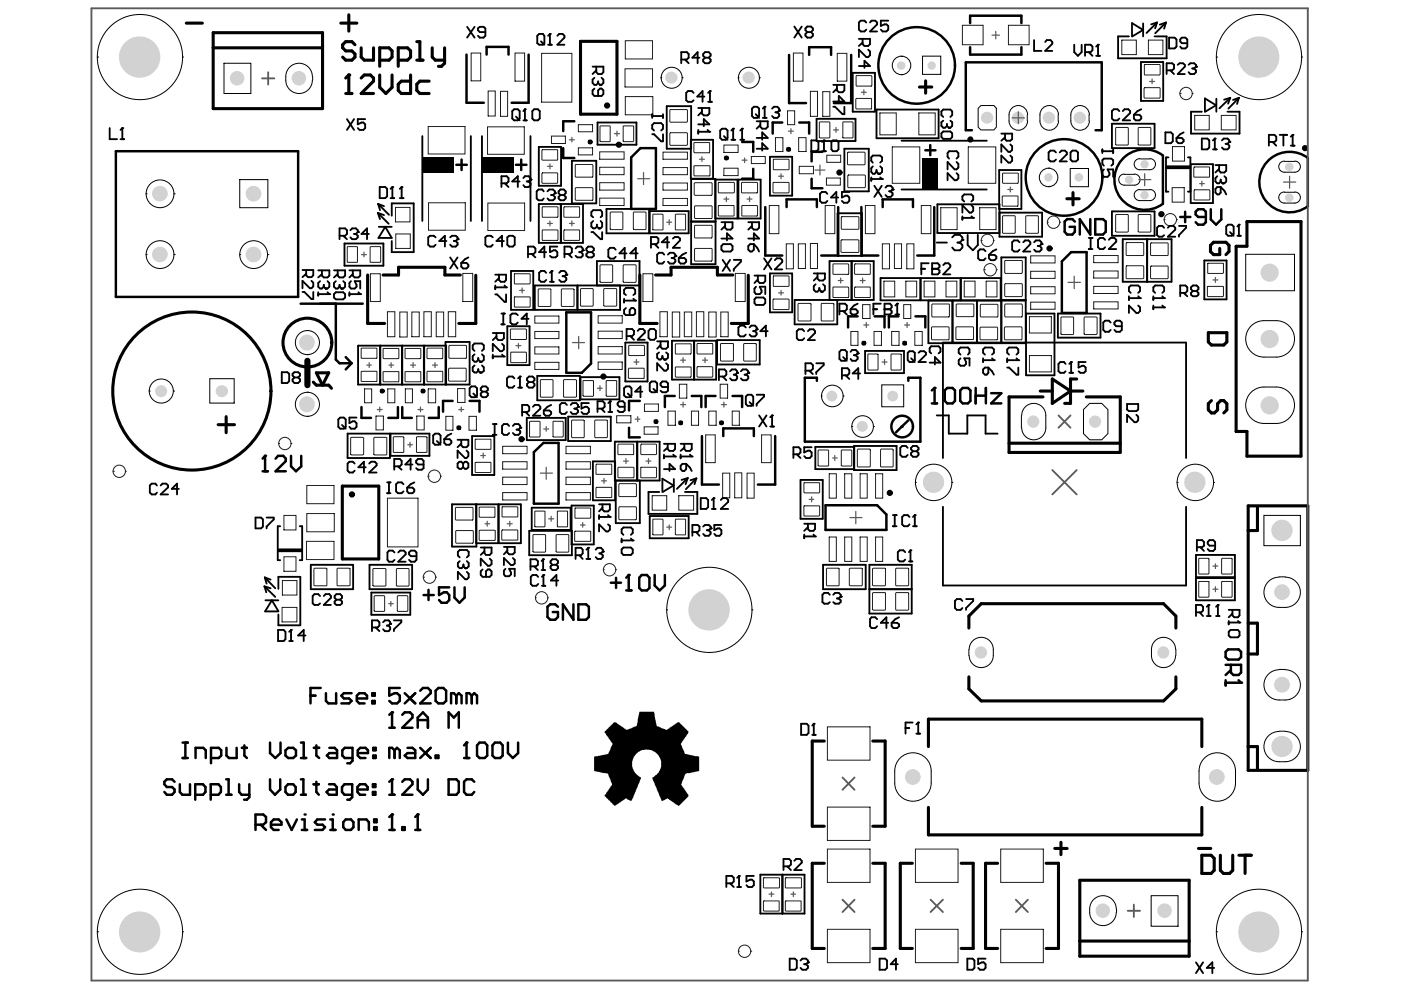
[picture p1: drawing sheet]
<svg xmlns="http://www.w3.org/2000/svg" width="297mm" height="210mm" viewBox="0 0 297 210" stroke-linecap="round" stroke-linejoin="round" font-family="sans-serif">
<path d="M195.6 11.9h3.9v3.9h-3.9z" fill="none" stroke="#000" stroke-width=".21"/>
<circle cx="197.5" cy="13.9" r=".88" fill="#d2d2d2"/>
<path d="M230.9 24.3v1.3M231 24.3a1.97 1.97 0 0 0-2-1.9 1.97 1.97 0 0 0-2 1.9 2.73 2.73 0 0 0 1 3 1.97 1.97 0 0 0 3-1.7" fill="none" stroke="#000" stroke-width=".21"/>
<circle cx="229" cy="25" r="1.29" fill="#d2d2d2"/>
<g fill="none" stroke="#000" stroke-width=".21">
<path d="M222.3 39.5h.1M222.3 35.7h.1"/>
<circle cx="222.3" cy="37.6" r="1.96"/>
</g>
<circle cx="222.3" cy="37.6" r=".88" fill="#d2d2d2"/>
<path d="M226.9 35.7h3.9v3.9h-3.9z" fill="none" stroke="#000" stroke-width=".21"/>
<circle cx="228.8" cy="37.6" r=".9" fill="#d2d2d2"/>
<path d="M272.3 40.7a1.18 1.18 0 0 0-1.2 1.2 1.18 1.18 0 0 0 1.2 1.2h2.2a1.18 1.18 0 0 0 1.2-1.2 1.18 1.18 0 0 0-1.2-1.2M272.3 40.8h2.2" fill="none" stroke="#000" stroke-width=".21"/>
<circle cx="273.4" cy="41.9" r=".9" fill="#d2d2d2"/>
<path d="M44.5 80.3h5.2v5.2h-5.2z" fill="none" stroke="#000" stroke-width=".21"/>
<circle cx="47" cy="82.9" r="1.29" fill="#d2d2d2"/>
<g fill="none" stroke="#000" stroke-width=".21">
<path d="M31.6 82.9h.1M36.8 82.9h.1"/>
<circle cx="34.2" cy="82.9" r="2.55"/>
</g>
<circle cx="34.2" cy="82.9" r="1.28" fill="#d2d2d2"/>
<g fill="none" stroke="#000" stroke-width=".21">
<path d="M31 41.1h.1M36.9 41.1h.1"/>
<circle cx="33.9" cy="41.1" r="2.95"/>
</g>
<circle cx="33.9" cy="41.1" r="1.67" fill="#d2d2d2"/>
<g fill="none" stroke="#000" stroke-width=".21">
<path d="M31 54h.1M36.9 54h.1"/>
<circle cx="33.9" cy="54" r="2.95"/>
</g>
<circle cx="33.9" cy="54" r="1.67" fill="#d2d2d2"/>
<path d="M65.2 88.3h.1M65.2 83.2h.1M65.2 83.2a2.55 2.55 0 0 1 2.5 2.5 2.55 2.55 0 0 1-2.5 2.6M65.2 83.2a2.55 2.55 0 0 0-2.6 2.5 2.55 2.55 0 0 0 2.6 2.6" fill="none" stroke="#000" stroke-width=".21"/>
<circle cx="65.1" cy="85.7" r="1.69" fill="#d2d2d2"/>
<path d="M65.2 75.2h.1M65.2 70.1h.1M65.2 70.1a2.55 2.55 0 0 1 2.5 2.5 2.55 2.55 0 0 1-2.5 2.6M65.2 70.1a2.55 2.55 0 0 0-2.6 2.5 2.55 2.55 0 0 0 2.6 2.6" fill="none" stroke="#000" stroke-width=".21"/>
<circle cx="65.1" cy="72.6" r="1.69" fill="#d2d2d2"/>
<path d="M186.9 81.6h4.7v4.6h-4.7z" fill="none" stroke="#000" stroke-width=".21"/>
<circle cx="189.3" cy="84" r="1.15" fill="#d2d2d2"/>
<path d="M180.6 90.4h.1M180.6 90.4a2.29 2.29 0 0 0 2.3 2.3 2.29 2.29 0 0 0 2.3-2.3M180.6 90.4a2.29 2.29 0 0 1 2.3-2.3 2.29 2.29 0 0 1 2.3 2.3M185.2 90.4h.1" fill="none" stroke="#000" stroke-width=".21"/>
<circle cx="182.8" cy="90.4" r="1.16" fill="#d2d2d2"/>
<g fill="none" stroke="#000" stroke-width=".21">
<path d="M191.1 15.8h.1M191.1 12h.1"/>
<circle cx="191.1" cy="13.9" r="1.96"/>
</g>
<circle cx="191.1" cy="13.9" r=".9" fill="#d2d2d2"/>
<path d="M205.4 137.7v1.3M205.5 137.7a2.55 2.55 0 0 1 2.5-2.6 2.55 2.55 0 0 1 2.6 2.6 3.4 3.4 0 0 1-1 3.3 2.55 2.55 0 0 1-2.7 .3 2.55 2.55 0 0 1-1.4-2.3" fill="none" stroke="#000" stroke-width=".21"/>
<circle cx="208" cy="138.3" r="1.31" fill="#d2d2d2"/>
<path d="M207.4 23l.6-.6h2.7l.6 .6v4l-.6 .5h-2.7l-.6-.5z" fill="none" stroke="#000" stroke-width=".21"/>
<circle cx="209.3" cy="25" r="1.29" fill="#d2d2d2"/>
<path d="M217.8 24.3v1.3M217.9 24.3a1.97 1.97 0 0 0-2-1.9 1.97 1.97 0 0 0-2 1.9 2.73 2.73 0 0 0 1 3 1.97 1.97 0 0 0 3-1.7" fill="none" stroke="#000" stroke-width=".21"/>
<circle cx="215.9" cy="25" r="1.29" fill="#d2d2d2"/>
<path d="M236.7 192.7a2.86 2.86 0 0 0-3.3-2.8 2.86 2.86 0 0 0-2.4 3.5 2.82 2.82 0 0 0 2.9 2.9 2.82 2.82 0 0 0 2.8-2.9M236.7 192.7v.7" fill="none" stroke="#000" stroke-width=".21"/>
<circle cx="233.8" cy="193.1" r="1.54" fill="#d2d2d2"/>
<path d="M229.7 86.8l1.3-1.3h2.6l1.3 1.3v5.1l-1.3 1.3h-2.6l-1.3-1.3z" fill="none" stroke="#000" stroke-width=".21"/>
<circle cx="232.2" cy="89.4" r="1.29" fill="#d2d2d2"/>
<path d="M224.4 24.3v1.3M224.4 24.3a1.97 1.97 0 0 0-1.9-1.9 1.97 1.97 0 0 0-2 1.9 2.73 2.73 0 0 0 1 3 1.97 1.97 0 0 0 2.9-1.7" fill="none" stroke="#000" stroke-width=".21"/>
<circle cx="222.4" cy="25" r="1.29" fill="#d2d2d2"/>
<path d="M244.1 189.9h5.7v6.5h-5.7z" fill="none" stroke="#000" stroke-width=".21"/>
<circle cx="246.9" cy="193.1" r="1.54" fill="#d2d2d2"/>
<path d="M249.2 137.7a2.55 2.55 0 0 0-2.5-2.6 2.55 2.55 0 0 0-2.6 2.6 3.4 3.4 0 0 0 1 3.3 2.55 2.55 0 0 0 2.7 .3 2.55 2.55 0 0 0 1.4-2.3M249.3 137.7v1.3" fill="none" stroke="#000" stroke-width=".21"/>
<circle cx="246.6" cy="138.3" r="1.29" fill="#d2d2d2"/>
<path d="M241.6 40.2a1.18 1.18 0 0 0-1.1 1.2 1.18 1.18 0 0 0 1.1 1.1h2.2a1.18 1.18 0 0 0 1.2-1.1 1.18 1.18 0 0 0-1.2-1.2M241.6 40.2h2.2" fill="none" stroke="#000" stroke-width=".21"/>
<circle cx="242.7" cy="41.4" r=".88" fill="#d2d2d2"/>
<path d="M241.6 33.6a1.18 1.18 0 0 0-1.1 1.2 1.18 1.18 0 0 0 1.1 1.2h2.2a1.18 1.18 0 0 0 1.2-1.2 1.18 1.18 0 0 0-1.2-1.2M241.6 33.7h2.2" fill="none" stroke="#000" stroke-width=".21"/>
<circle cx="242.7" cy="34.8" r=".88" fill="#d2d2d2"/>
<path d="M271.2 155.1a3.2 3.2 0 0 0-3.2 3.2 3.2 3.2 0 0 0 3.2 3.2 3.7 3.7 0 0 0 4.3-2 3.2 3.2 0 0 0-3-4.4M271.2 155h1.3" fill="none" stroke="#000" stroke-width=".21"/>
<circle cx="271.8" cy="158.3" r="2.26" fill="#d2d2d2"/>
<path d="M271.2 122.4a3.2 3.2 0 0 0-3.2 3.2 3.2 3.2 0 0 0 3.2 3.2 3.7 3.7 0 0 0 4.3-2 3.2 3.2 0 0 0-3-4.4M271.2 122.3h1.3" fill="none" stroke="#000" stroke-width=".21"/>
<circle cx="271.8" cy="125.5" r="1.67" fill="#d2d2d2"/>
<path d="M268 109.3h7.7v6.4h-7.7z" fill="none" stroke="#000" stroke-width=".21"/>
<circle cx="271.8" cy="112.5" r="2.26" fill="#d2d2d2"/>
<path d="M265.2 83.2a3.9 3.9 0 0 1 2.8-1.1 6.6 6.6 0 0 1 4.8 .6 3.9 3.9 0 0 1 1.5 4.3 3.9 3.9 0 0 1-3.7 2.8 6.6 6.6 0 0 1-4.8-.7 3.9 3.9 0 0 1-.6-5.9z" fill="none" stroke="#000" stroke-width=".21"/>
<circle cx="269.2" cy="86" r="1.93" fill="#d2d2d2"/>
<path d="M265.2 69.1a3.9 3.9 0 0 1 2.8-1.1 6.6 6.6 0 0 1 4.8 .6 3.9 3.9 0 0 1 1.5 4.4 3.9 3.9 0 0 1-3.7 2.7 6.6 6.6 0 0 1-4.8-.6 3.9 3.9 0 0 1-.6-6z" fill="none" stroke="#000" stroke-width=".21"/>
<circle cx="269.2" cy="71.9" r="1.93" fill="#d2d2d2"/>
<path d="M272.3 34.2a1.18 1.18 0 0 0-1.2 1.1 1.18 1.18 0 0 0 1.2 1.2h2.2a1.18 1.18 0 0 0 1.2-1.2 1.18 1.18 0 0 0-1.2-1.1M272.3 34.2h2.2" fill="none" stroke="#000" stroke-width=".21"/>
<circle cx="273.4" cy="35.4" r=".9" fill="#d2d2d2"/>
<path d="M66.2 16.2a2.86 2.86 0 0 0-3.2-2.8 2.86 2.86 0 0 0-2.4 3.6 2.82 2.82 0 0 0 2.8 2.8 2.82 2.82 0 0 0 2.8-2.8M66.3 16.2v.8" fill="none" stroke="#000" stroke-width=".21"/>
<circle cx="63.4" cy="16.6" r="1.54" fill="#d2d2d2"/>
<g fill="none" stroke="#000" stroke-width=".21">
<path d="M140.1 16.5h.1M144.6 16.5h.1"/>
<circle cx="142.4" cy="16.5" r="2.23"/>
</g>
<circle cx="142.4" cy="16.4" r="1.29" fill="#d2d2d2"/>
<g fill="none" stroke="#000" stroke-width=".21">
<path d="M156.5 16.5h.1M161 16.5h.1"/>
<circle cx="158.8" cy="16.5" r="2.23"/>
</g>
<circle cx="158.7" cy="16.4" r="1.29" fill="#d2d2d2"/>
<path d="M190.8 160.7a3.9 3.9 0 0 1 4.2-.8 3.9 3.9 0 0 1 2.4 3.6 6.5 6.5 0 0 1-.6 4.7 3.9 3.9 0 0 1-4.4 1.5 3.9 3.9 0 0 1-2.7-3.7 6.5 6.5 0 0 1 .7-4.7z" fill="none" stroke="#000" stroke-width=".21"/>
<circle cx="193.5" cy="164.7" r="1.67" fill="#d2d2d2"/>
<path d="M249.6 102.3h.1M249.6 102.3a3.9 3.9 0 0 0 3.8 3.8 3.9 3.9 0 0 0 3.9-3.8M249.6 102.3a3.9 3.9 0 0 1 3.8-3.9 3.9 3.9 0 0 1 3.9 3.9M257.3 102.3h.1" fill="none" stroke="#000" stroke-width=".21"/>
<circle cx="253.3" cy="102.2" r="2.26" fill="#d2d2d2"/>
<path d="M271.2 142a3.2 3.2 0 0 0-3.2 3.2 3.2 3.2 0 0 0 3.2 3.2 3.7 3.7 0 0 0 4.3-1.9 3.2 3.2 0 0 0-3-4.5M271.2 141.9h1.3" fill="none" stroke="#000" stroke-width=".21"/>
<circle cx="271.8" cy="145.2" r="1.67" fill="#d2d2d2"/>
<path d="M264.1 53.9h10.4v7.7h-10.4z" fill="none" stroke="#000" stroke-width=".21"/>
<circle cx="269.2" cy="57.8" r="1.93" fill="#d2d2d2"/>
<path d="M238.4 36.9a1.18 1.18 0 0 0-1.2 1.2 1.18 1.18 0 0 0 1.2 1.2h2.1a1.18 1.18 0 0 0 1.2-1.2 1.18 1.18 0 0 0-1.2-1.2M238.4 37h2.1" fill="none" stroke="#000" stroke-width=".21"/>
<circle cx="239.4" cy="38.1" r=".88" fill="#d2d2d2"/>
<g fill="none" stroke="#000" stroke-width=".21">
<path d="M50.8 54h.1M56.8 54h.1"/>
<circle cx="53.8" cy="54" r="2.95"/>
</g>
<circle cx="53.7" cy="54" r="1.67" fill="#d2d2d2"/>
<path d="M50.8 38.1h6v5.9h-6z" fill="none" stroke="#000" stroke-width=".21"/>
<circle cx="53.7" cy="41.1" r="1.67" fill="#d2d2d2"/>
<g fill="none" stroke="#000" stroke-width=".21">
<path d="M174.1 84h.1M178.8 84h.1"/>
<circle cx="176.5" cy="84" r="2.29"/>
</g>
<circle cx="176.4" cy="84" r="1.15" fill="#d2d2d2"/>
<path d="M216.6 88.1v2.6M216.6 88.1a2.55 2.55 0 0 1 2.6-2.6 2.55 2.55 0 0 1 2.5 2.6v2.6a2.55 2.55 0 0 1-2.5 2.5 2.55 2.55 0 0 1-2.6-2.5" fill="none" stroke="#000" stroke-width=".21"/>
<circle cx="219.1" cy="89.4" r="1.29" fill="#d2d2d2"/>
<g fill="none" stroke="#000" stroke-width=".21">
<path d="M20.7 12.1h.1M38.7 12.1h.1"/>
<circle cx="29.7" cy="12.1" r="9"/>
</g>
<circle cx="29.6" cy="12.1" r="4.4" fill="#d2d2d2"/>
<path d="M47.5 13.4h5.7v6.4h-5.7z" fill="none" stroke="#000" stroke-width=".21"/>
<circle cx="50.3" cy="16.6" r="1.54" fill="#d2d2d2"/>
<path d="M141.4 129.3h.1M141.4 129.3a9 9 0 0 0 9 9 9 9 0 0 0 9-9M141.4 129.3a9 9 0 0 1 9-9 9 9 0 0 1 9 9M159.4 129.3h.1" fill="none" stroke="#000" stroke-width=".21"/>
<circle cx="150.3" cy="129.3" r="4.4" fill="#d2d2d2"/>
<path d="M255.4 160.7a3.9 3.9 0 0 1 4.2-.8 3.9 3.9 0 0 1 2.4 3.6 6.5 6.5 0 0 1-.7 4.7 3.9 3.9 0 0 1-4.3 1.5 3.9 3.9 0 0 1-2.8-3.7 6.5 6.5 0 0 1 .7-4.7z" fill="none" stroke="#000" stroke-width=".21"/>
<circle cx="258" cy="164.7" r="1.67" fill="#d2d2d2"/>
<path d="M194.1 102.3h.1M194.1 102.3a3.9 3.9 0 0 0 3.9 3.8 3.9 3.9 0 0 0 3.8-3.8M194.1 102.3a3.9 3.9 0 0 1 3.9-3.9 3.9 3.9 0 0 1 3.8 3.9M201.8 102.3h.1" fill="none" stroke="#000" stroke-width=".21"/>
<circle cx="197.9" cy="102.2" r="2.26" fill="#d2d2d2"/>
<g fill="none" stroke="#000" stroke-width=".21">
<path d="M20.7 197.6h.1M38.7 197.6h.1"/>
<circle cx="29.7" cy="197.6" r="9"/>
</g>
<circle cx="29.6" cy="197.6" r="4.4" fill="#d2d2d2"/>
<g fill="none" stroke="#000" stroke-width=".21">
<path d="M258 12.1h.1M276 12.1h.1"/>
<circle cx="266.9" cy="12.1" r="9"/>
</g>
<circle cx="266.9" cy="12.1" r="4.4" fill="#d2d2d2"/>
<g fill="none" stroke="#000" stroke-width=".21">
<path d="M258 197.6h.1M276 197.6h.1"/>
<circle cx="266.9" cy="197.6" r="9"/>
</g>
<circle cx="266.9" cy="197.6" r="4.4" fill="#d2d2d2"/>
<g fill="none" stroke="#1e1e1e" stroke-width=".21">
<path d="M99.9 11.3h2v5.8h-2zM103.5 19.3h1.5v5.3h-1.5zM106.1 19.4h1.5v5.3h-1.5zM109.2 11.3h2v5.9h-2zM114.8 11.3h6.4v10.4h-6.4zM132.5 14.6h5.8v3.8h-5.8zM132.6 8.6h5.7v3.9h-5.7zM168.2 11.3h2v5.9h-2zM171.8 19.4h1.5v5.3h-1.5zM174.4 19.4h1.5v5.3h-1.5zM177.5 11.3h2v5.9h-2zM181.6 16h3.1l.2 .2v1.9l-.2 .2h-3.1z"/>
<path d="M204 5.4h4.4v4.1h-4.4zM213.8 5.4h4.4v4.1h-4.4zM237.8 8.5h3.1v3.1h-3.1zM242.6 18.7l.1-.1h3.1l.2 .1v2l-.2 .1h-3.1l-.1-.1zM242.7 13.7h3.1l.2 .1v2l-.2 .1h-3.1zM243.5 8.5h3.1v3.1h-3.1zM250.2 19.8h.1M252.8 19.8h.1M90.8 26.8h7.8v5.9h-7.8zM103.4 26.9h7.8v5.8h-7.8zM114.9 36.8l.1-.2h3.1l.1 .2v1.9l-.1 .2h-3.1l-.1-.2zM114.9 31.9l.1-.2h3.2v2.3h-3.2l-.1-.2z"/>
<path d="M116.9 28.9h3v1.5h-3zM122 39.9l.1-.1h3.5l.1 .1v2.4l-.1 .2h-3.5l-.1-.2zM122 35l.1-.1h3.5l.1 .1v2.4l-.1 .2h-3.5l-.1-.2zM122.6 31.3h3v1.5h-3zM122.6 26.4h3v1.5h-3zM127.1 35.5h5.2v1.5h-5.2zM127.1 32.2h5.2v1.6h-5.2zM127.1 38.7h5.2v1.6h-5.2zM127.2 26.8h2.2l-.1 3.2h-2l-.1-.1zM132.1 26.8h2.2v3.1l-.1 .1h-1.9l-.2-.1zM132.6 20.5h5.8v3.8h-5.8zM140.6 35.5h5.1v1.5h-5.1z"/>
<path d="M140.6 32.3h5.1v1.5h-5.1zM140.6 38.8h5.1v1.5h-5.1zM142 28.3l.1-.2h3.5l.1 .2v2.4l-.1 .1h-3.5l-.1-.1zM142 23.4l.1-.2h3.5l.1 .2v2.4l-.1 .1h-3.5l-.1-.1zM147.1 30.3l3.3-.1v2.2h-3.1l-.2-.1zM147.1 35.2h3.4v2l-.1 .1h-3.1l-.2-.1zM147.2 38.9l.2-.2h3.4l.2 .2v2.4l-.2 .1h-3.4l-.2-.1zM152.3 38.8l.1-.1h3.2l.1 .1v2l-.1 .1h-3.2l-.1-.1zM153.5 35.7h3v1.5h-3zM153.5 30.8h3v1.5h-3zM157.2 38.8l.1-.1h3.2l.1 .1v2l-.1 .1h-3.2l-.1-.1zM159.3 33.2h3v1.5h-3z"/>
<path d="M163.9 38.8l.1-.1h3.2l.1 .1v2l-.1 .1h-3.2l-.1-.1zM164 33.8h3.2l.1 .1v2l-.1 .1h-3.2zM164.4 29.2h1.6v2.9h-1.6zM167 23.5h1.5v2.9h-1.5zM169.3 29.2h1.6v2.9h-1.6zM169.5 35.3h3v1.5h-3zM173.7 26l.1-.2h2l.1 .2v3.1l-.1 .1h-2l-.1-.1zM175.2 37.8h3v1.5h-3zM175.3 32.9h2.9v1.5h-2.9zM178.8 25.8h1.9l.2 .2v3.1l-.2 .1h-1.9zM179.7 32.4l.1-.1h3.5l.1 .1v2.4l-.1 .1h-3.5l-.1-.1zM179.7 37.2l.2-.1h3.4l.2 .1v2.5l-.2 .1h-3.4l-.2-.1z"/>
<path d="M181.4 21l.2-.1h3.1v2.2h-3.1l-.2-.1zM186.6 23.9h3.4v4.7h-3.4zM189.2 31.1h5.8v7.8h-5.8zM194.8 23.9h3.5v4.7h-3.5zM205.3 31.1h5.8v7.8h-5.8zM212.6 36.8h3.3v1.9l-.1 .2h-3.1l-.1-.2zM236.5 27.2l.2-.2h2.4l.1 .2v3.4l-.1 .2h-2.4l-.2-.2zM241.3 27.2l.1-.2h2.5l.1 .2v3.4l-.1 .2h-2.5l-.1-.2zM248.5 39.8h2.6v3.1h-2.6zM248.6 31.1h2.5v3.1h-2.5zM253.1 35.5l.1-.1h3.2v2.1h-3.3zM253.3 24.5h3.1v3h-3.1z"/>
<path d="M258.9 24.5h3.2v3h-3.2zM73.7 52.3h2l.1 .1v3.2h-2.2zM78.5 52.4l.1-.1h2l.1 .1v3.2h-2.2zM78.5 58h2.1v5.9h-2.1zM83.8 44h3.1v3h-3.1zM83.9 49.6h3.1v3.1h-3.1zM90.9 43h7.7v5.8h-7.7zM98.1 58h2.1v5.9h-2.1zM103.4 43.1h7.8v5.8h-7.8zM109.1 58.1h3.3v2l-.1 .1h-3.2zM115 43.8h3.2l.1 .2v1.9l-.1 .2h-3.2zM115 48.7h3.2l.1 .2v1.9l-.1 .2h-3.2z"/>
<path d="M119.5 44l.2-.2h3.1v2.3h-3.1l-.2-.2zM119.5 48.9l.2-.2h3.1v2.3h-3.1l-.2-.2zM127.1 42h5.2v1.6h-5.2zM127.2 56.3l.1-.2h2.5l.1 .2v3.4l-.1 .2h-2.5l-.1-.2zM129.4 45.1l.1-.1h2.4l.2 .1v3.5l-.2 .1h-2.4l-.1-.1zM132.1 56.3l.2-.2h2.4l.2 .2v3.4l-.2 .2h-2.4l-.2-.2zM134.3 45.1l.1-.1h2.4l.2 .1v3.5l-.2 .1h-2.4l-.1-.1zM136.3 58h2.1v5.9h-2.1zM138.5 45.4h1.9l.2 .1v3.2h-2.2zM140.6 42.1h5.1v1.5h-5.1zM143.2 45.5l.1-.1h2v3.3h-2.1zM147.3 52.8l.1-.1h3.5l.1 .1v2.4l-.1 .2h-3.5l-.1-.2z"/>
<path d="M147.3 47.9l.1-.1h3.5l.1 .1v2.4l-.1 .2h-3.5l-.1-.2zM147.3 43.8l.1-.2h3.5l.1 .2v2.4l-.1 .1h-3.5l-.1-.1zM152.3 43.7l.1-.1h3.2v2.2h-3.2l-.1-.1zM155.9 58h2.1v5.9h-2.1zM157.3 43.6h3.2l.1 .1v2l-.1 .1h-3.2zM163.1 43.6h2v5.9h-2zM164 58.5h3.2l.1 .1v2l-.1 .1h-3.2zM166.7 51.7h1.5v5.3h-1.5zM169.3 51.7h1.5v5.2h-1.5zM171.8 51.6h1.5v5.3h-1.5zM175 43.6h2v5.9h-2zM176.7 55.9h3.1l.1 .2v1.9l-.1 .2h-3.1z"/>
<path d="M178.3 51l.2-.2h3.5l.1 .2v2.4l-.1 .1h-3.5l-.2-.1zM178.4 46.1l.1-.2h3.5l.1 .2v2.4l-.1 .1h-3.5l-.1-.1zM181.2 56.1l.1-.2h3.2v2.3h-3.2l-.1-.2zM183.5 43.6h2v5.9h-2zM187.1 51.7h1.5v5.3h-1.5zM187.4 59.6h2.3v3.3h-2.3zM189.6 51.7h1.5v5.2h-1.5zM192.1 59.6h2.3v3.3h-2.3zM192.3 51.7h1.5v5.3h-1.5zM195.3 43.6h2.1v5.9h-2.1zM195.9 59.6h2.3v3.3h-2.3zM199.5 44h3.4v4.7h-3.4z"/>
<path d="M200.6 59.6h2.3v3.3h-2.3zM204.4 59.6h2.3v3.3h-2.3zM207.7 44h3.5v4.7h-3.5zM208 51h.1M208.7 57.2h.1M209.1 59.6h2.3v3.3h-2.3zM210.6 51h.1M211.3 57.2h.1M212.5 41.6h3.3v2.1h-3.2l-.1-.1zM212.6 45.9l.1-.2h2.4l.1 .2v3.4l-.1 .2h-2.4l-.1-.2zM213 55.4l.2-.2h3.4l.2 .2v2.4l-.2 .2h-3.4l-.2-.2zM217.5 45.9l.1-.2h2.4l.2 .2v3.4l-.2 .2h-2.4l-.1-.2z"/>
<path d="M218.5 57.5h5.2v1.5h-5.2zM218.5 54.2h5.2v1.6h-5.2zM222.1 47.1h.1M222.1 47.1a1.31 1.31 0 0 0 1.3 1.3 1.31 1.31 0 0 0 1.3-1.3M222.1 47.1a1.31 1.31 0 0 1 1.3-1.3 1.31 1.31 0 0 1 1.3 1.3M224.7 47.1h.1M231.9 57.5h5.2v1.5h-5.2zM231.9 54.2h5.2v1.5h-5.2zM236.5 45.6l.2-.1h2.4l.1 .1v3.5l-.1 .1h-2.4l-.2-.1zM238.9 56.3h3.5l.1 .2v2.5l-.1 .1h-3.5l-.1-.1v-2.5zM238.9 51.4h3.5l.1 .2v2.4l-.1 .2h-3.5l-.1-.2v-2.4zM241.3 45.6l.1-.1h2.5l.1 .1v3.5l-.1 .1h-2.5l-.1-.1z"/>
<path d="M243.9 56.5l.2-.1h3.4l.2 .1v2.5l-.2 .1h-3.4l-.2-.1zM243.9 51.6l.2-.1h3.4l.2 .1v2.4l-.2 .2h-3.4l-.2-.2zM246.8 46.6h.1M246.8 46.6a1.31 1.31 0 0 0 1.3 1.3 1.31 1.31 0 0 0 1.3-1.3M246.8 46.6a1.31 1.31 0 0 1 1.3-1.3 1.31 1.31 0 0 1 1.3 1.3M249.4 46.6h.1M253.2 40.4l.1-.2h3.1l.1 .2v1.9h-3.3zM256.1 55.9h3.3v1.9l-.1 .2h-3.2zM76.6 78.8l3.2-.1 .1 2.1h-3.3zM76.6 73.9h3.3v2h-3.3zM81.2 78.9l3.3-.1v2.1h-3.1l-.2-.1zM81.2 73.9h3.4v2l-.2 .1h-3l-.2-.1z"/>
<path d="M82.1 66.1h1.6v5.3h-1.6zM84.8 66.2h1.5v5.3h-1.5zM85.9 78.9l3.3-.1v2.1h-3.2l-.1-.1zM85.9 73.9h3.3v2l-.1 .1h-3.1l-.1-.1zM87.3 66.2h1.6v5.2h-1.6zM89.9 66.1h1.5v5.3h-1.5zM90.5 78.9l.2-.2h3.1v2.2h-3.1l-.2-.1zM90.5 73.9l.2-.1h3l.2 .1v2l-.2 .1h-3l-.2-.1zM92.5 66.2h1.6v5.2h-1.6zM95 66.1h1.6v5.3h-1.6zM95.1 78.2l.1-.1h3.5l.1 .1v2.5l-.1 .1h-3.5l-.1-.1zM95.2 73.4l.1-.2h3.5l.1 .2v2.4l-.1 .2h-3.5l-.1-.2z"/>
<path d="M108.2 69.9l.1-.1h3.2l.1 .1v1.9l-.1 .2h-3.2l-.1-.2zM108.3 74.7h3.2l.1 .1v2l-.1 .1h-3.2zM109.1 63h3.3v2l-.1 .1h-3.2zM113.4 73.6h5.1v1.5h-5.1zM113.4 67h5.1v1.5h-5.1zM113.4 76.8h5.1v1.5h-5.1zM113.4 70.3h5.1v1.5h-5.1zM114.1 61.4l.1-.2h2.5l.1 .2v3.4l-.1 .2h-2.5l-.1-.2zM119 61.4l.2-.2h2.4l.1 .2v3.4l-.1 .2h-2.4l-.2-.2zM123.1 61.3l.1-.1h2.4l.2 .1v3.5l-.2 .1h-2.4l-.1-.1zM126.8 73.5h5.1v1.6h-5.1zM126.8 66.9h5.1v1.6h-5.1z"/>
<path d="M126.8 76.8h5.1v1.5h-5.1zM126.8 70.2h5.1v1.6h-5.1zM128 61.3l.1-.1h2.5l.1 .1v3.5l-.1 .1h-2.5l-.1-.1zM133.2 78.2l.2-.1h3.1l.1 2.1h-3.4zM133.4 73.2h3.1l.1 .2v1.9l-3.2 .1zM139.9 66.1h1.6v5.3h-1.6zM142.5 66.2h1.6v5.3h-1.6zM143.2 77.9h3.3v1.9l-.1 .2h-3.1l-.1-.2zM143.2 73h3.3v1.9l-.1 .2h-3.1zM145.1 66.2h1.6v5.2h-1.6zM147.6 66.1h1.6v5.3h-1.6zM147.8 77.9l.1-.2h3.1l.1 .2v1.9l-.1 .2h-3.1l-.1-.2z"/>
<path d="M147.8 73l.1-.2h3.2v2.3h-3.2l-.1-.2zM150.3 66.2h1.5v5.3h-1.5zM152.8 73l.1-.2h2.5l.1 .2v3.4l-.1 .2h-2.5l-.1-.2zM152.8 66.2h1.6v5.2h-1.6zM157.7 73l.1-.2h2.4l.2 .2v3.4l-.2 .2h-2.4l-.1-.2zM163.9 63.5l.1-.1h3.2l.1 .1v2l-.1 .1h-3.2l-.1-.1zM169.2 64.5l.1-.2h2.5l.1 .2v3.4l-.1 .2h-2.5l-.1-.2zM174.1 64.5l.1-.2h2.5l.1 .2v3.4l-.1 .2h-2.5l-.1-.2zM176.7 60.9h3.1l.1 .1v1.9l-.1 .2h-3.1zM180.4 70.3h1.5v2.9h-1.5zM181.2 61l.1-.1h3.2v2.2h-3.2l-.1-.2zM182.9 64.6h1.6v2.9h-1.6z"/>
<path d="M184.1 75.1h1.9l.2 .1v3.1l-.2 .2h-1.9zM185.3 70.3h1.6v2.9h-1.6zM189 75.1h1.9l.2 .1v3.1l-.2 .2h-1.9zM189 70.3h1.6v2.9h-1.6zM191.6 64.6h1.5v2.9h-1.5zM194 70.3h1.5v2.9h-1.5zM197.5 69.4l.1-.1h3.5l.1 .1v2.5l-.1 .1h-3.5l-.1-.1zM197.6 64.6l.1-.1h3.5l.1 .1v2.5l-.1 .1h-3.5l-.1-.1zM202.7 69.4l.1-.1h3.5l.1 .1v2.4l-.1 .2h-3.5l-.1-.2zM202.7 64.6l.2-.1h3.4l.2 .1v2.4l-.2 .1h-3.4l-.2-.1zM207.8 69.5l.1-.1h3.5l.1 .1v2.4l-.1 .1h-3.5l-.1-.1zM207.8 64.7l.2-.2h3.4l.2 .2v2.4l-.2 .1h-3.4l-.2-.1z"/>
<path d="M213 60.3l.2-.2h3.4l.2 .2v2.4l-.2 .2h-3.4l-.2-.2zM213.1 69.3h3.5l.1 .2v2.4l-.1 .1h-3.5l-.1-.1v-2.4zM213.2 64.5h3.4l.2 .2v2.4l-.2 .1h-3.4l-.2-.1v-2.4zM218.3 67.1h4.6v3.5h-4.6zM218.3 75.4h4.6v3.5h-4.6zM218.5 64.1h5.2v1.5h-5.2zM218.5 60.8h5.2v1.5h-5.2zM224.9 67.3l.2-.1h2.4l.1 .1v3.5l-.1 .1h-2.4l-.2-.1zM229.9 67.3l.1-.1h2.4l.2 .1v3.5l-.2 .1h-2.4l-.1-.1zM231.9 64h5.2v1.5h-5.2zM231.9 60.7h5.2v1.5h-5.2zM256 60.8h3.4v2l-.1 .1h-3.2l-.1-.1z"/>
<path d="M24 99.9h.1M26.6 99.9h.1M59.1 94h.1M59.1 94a1.31 1.31 0 0 0 1.3 1.3 1.31 1.31 0 0 0 1.3-1.3M59.1 94a1.31 1.31 0 0 1 1.3-1.3 1.31 1.31 0 0 1 1.3 1.3M61.7 94h.1M74.3 92.9l.2-.2h2.4l.2 .2v3.4l-.2 .2h-2.4l-.2-.2zM77.3 82.5h1.5v2.9h-1.5zM79.3 92.9l.1-.2h2.5l.1 .2v3.4l-.1 .2h-2.5l-.1-.2zM79.7 88.2h1.6v3h-1.6zM82.2 82.5h1.5v2.9h-1.5zM83.4 92.7l.1-.1h2l.1 .1v3.2h-2.2z"/>
<path d="M85.9 82.5h1.5v2.9h-1.5zM88.3 92.7l.1-.1h2l.1 .1v3.2h-2.2zM88.4 88.2h1.5v3h-1.5zM90.8 82.5h1.6v2.9h-1.6zM94.5 88.3h1.5v2.9h-1.5zM97 82.4h1.6v2.9h-1.6zM99.4 88.3h1.6v2.9h-1.6zM100.7 93.2l3.3-.1v2.2h-3.1l-.2-.2zM100.7 98.1h3.4v2l-.1 .1h-3.1l-.2-.1zM106.6 94.6h5.2v1.6h-5.2zM106.6 97.9h5.2v1.6h-5.2zM112.3 89.5l.1-.2h2l.1 .2v3l-.1 .2h-2l-.1-.2z"/>
<path d="M114.6 80.6l.1-.1h2.4l.2 .1v3.5l-.2 .1h-2.4l-.1-.1zM117.3 89.3h2l.1 .2v3l-.1 .2h-2zM119.5 80.6l.1-.1h2.4l.2 .1v3.5l-.2 .1h-2.4l-.1-.1zM120 94.6h5.2v1.6h-5.2zM120 97.9h5.2v1.6h-5.2zM121.2 89.2l.1-.1h2.4l.2 .1v3.5l-.2 .1h-2.4l-.1-.1zM123.6 80.7h2.2v3.2l-.1 .1h-2l-.1-.1zM126.1 89.2l.1-.1h2.5l.1 .1v3.5l-.1 .1h-2.5l-.1-.1zM126.4 98.5l.1-.1h3.1l.1 2.1h-3.3zM128.5 80.7h2.2v3.2l-.1 .1h-1.9l-.2-.1zM130.7 88.1h3.1v1.5h-3.1zM131 99.2l.1-.1h3.2l.1 .1v2l-.1 .1h-3.2l-.1-.1z"/>
<path d="M131 94.3l.1-.1h3.2v2.2h-3.2l-.1-.1zM135.9 94.3l.1-.1h3.1l.1 .1v2l-.1 .1h-3.1l-.1-.1zM135.9 99.1h3.2l.1 .1v2l-.1 .1h-3.2zM136.6 90.5h2.9v1.6h-2.9zM136.6 85.7h3v1.5h-3zM141.6 87.2h1.6v3h-1.6zM144 81.5h1.6v2.9h-1.6zM146.6 87.2h1.5v3h-1.5zM149.6 92.2h2v5.9h-2zM150.3 87.2h1.5v3h-1.5zM152.7 81.5h1.6v2.9h-1.6zM155.2 87.2h1.6v3h-1.6z"/>
<path d="M161.5 92.2h2v5.9h-2zM173.5 95.5l.1-.1h2l.1 .1v3.2l-.1 .1h-2l-.1-.1zM178.4 95.5l.1-.1h2l.1 .1v3.2l-.1 .1h-2l-.1-.1zM181.9 95.2h2.5l.1 .2v3.5l-.1 .1h-2.5l-.1-.1v-3.5zM186.8 95.2h2.4l.2 .2v3.5l-.2 .1h-2.4l-.1-.1v-3.5zM60.2 109.3h2.6v3.1h-2.6zM60.2 118.1h2.6v3h-2.6zM65 114.8h5.8v3.8h-5.8zM65 108.9h5.9v3.9h-5.9zM65 102.9h5.8v3.9h-5.8zM82.1 105.6h6.5v10.4h-6.5zM90.8 101h.1"/>
<path d="M90.8 101a1.31 1.31 0 0 0 1.3 1.3 1.31 1.31 0 0 0 1.3-1.3M90.8 101a1.31 1.31 0 0 1 1.3-1.3 1.31 1.31 0 0 1 1.3 1.3M93.4 101h.1M96.6 107.7l.1-.1h3.5l.1 .1v2.4l-.1 .2h-3.5l-.1-.2zM96.6 112.6l.1-.1h3.5l.2 .1v2.4l-.2 .2h-3.5l-.1-.2zM101.6 107.6l3.3-.1v2.2h-3.2l-.1-.2zM101.6 112.5h3.4v2l-.1 .1h-3.2l-.1-.1zM106.4 112.5l.1-.1h3.2l.1 .1v2h-3.4zM106.5 107.4h3.2l.1 .2v1.9l-3.3 .1zM106.6 104.4h5.2v1.6h-5.2zM106.6 101.2h5.2v1.5h-5.2zM113 113.5l.1-.2h2.4l.2 .2v3.4l-.2 .2h-2.4l-.1-.2z"/>
<path d="M113.4 108.4h2.1v3.2l-.1 .1h-1.9zM117.9 113.5l.1-.2h2.5l.1 .2v3.4l-.1 .2h-2.5l-.1-.2zM118.2 108.4h2.1v3.3h-2.1zM120 104.4h5.2v1.6h-5.2zM120 101.2h5.2v1.5h-5.2zM121.8 112.7h3.4v2h-3.4zM121.9 107.8h3.3v2l-3.2 .1zM126.4 103.5l.1-.2h3.1l.1 2.1h-3.3zM131.3 102.5h3.5l.1 .2v2.5l-.1 .1h-3.5l-.1-.1v-2.5zM131.3 107.4h3.5l.1 .2v2.5l-.1 .1h-3.5l-.1-.1v-2.5zM138.3 105.1h3.1v3.1h-3.1zM138.5 110.1h1.9l.2 .1v3.1l-.2 .1h-1.9z"/>
<path d="M143.2 110.2l.1-.1h2v3.3h-2l-.1-.1zM143.9 105.1h3.2v3.1h-3.2zM153.2 100.3h1.5v5.3h-1.5zM155.8 100.3h1.5v5.3h-1.5zM158.4 100.3h1.5v5.3h-1.5zM170.4 102.4h3.4v2l-.1 .1h-3.1l-.2-.1zM170.4 107.3h3.4v2l-.1 .1h-3.2zM175.8 113.9h1.5v5.1h-1.5zM175.8 100.4h1.5v5.2h-1.5zM179.1 113.9h1.5v5.1h-1.5zM179.1 100.4h1.5v5.2h-1.5zM182.4 113.9h1.5v5.1h-1.5z"/>
<path d="M182.4 100.4h1.5v5.2h-1.5zM185.6 113.9h1.5v5.1h-1.5zM185.6 100.4h1.5v5.2h-1.5zM254.2 118.4h2l.1 .1v3.1l-.1 .1h-2zM259 118.5l.1-.1h2l.1 .1v3.1l-.1 .1h-2l-.1-.1zM59.8 128.8h3.1v3.1h-3.1zM59.9 123.1h3v3.1h-3zM66.6 120.6l.1-.1h2.5l.1 .1v3.5l-.1 .1h-2.5l-.1-.1zM71.5 120.6l.1-.1h2.4l.2 .1v3.5l-.2 .1h-2.4l-.1-.1zM79.1 120.7l.1-.2h2.5l.1 .2v3.4l-.1 .2h-2.5l-.1-.2zM79.3 126.4l.2-.1h1.9l.2 .1v3.1l-.2 .1h-1.9l-.2-.1zM84 120.7l.2-.2h2.4l.1 .2v3.4l-.1 .2h-2.4l-.2-.2z"/>
<path d="M84.2 126.4l.2-.1h1.9l.2 .1v3.1l-.2 .1h-1.9l-.2-.1zM89.8 122.4h.1M92.4 122.4h.1M113.5 126.8h.1M116.1 126.8h.1M127.9 120.8h.1M127.9 120.8a1.31 1.31 0 0 0 1.3 1.3 1.31 1.31 0 0 0 1.3-1.3M127.9 120.8a1.31 1.31 0 0 1 1.3-1.3 1.31 1.31 0 0 1 1.3 1.3M130.5 120.8h.1M175.2 120.6l.2-.1h2.4l.1 .1v3.5l-.1 .1h-2.4l-.2-.1zM180.1 120.6l.2-.1h2.4l.1 .1v3.5l-.1 .1h-2.4l-.2-.1zM185 125.8l.2-.2h2.4l.1 .2v3.4l-.1 .2h-2.4l-.2-.2z"/>
<path d="M185 120.6l.2-.1h2.4l.1 .1v3.5l-.1 .1h-2.4l-.2-.1zM189.9 125.8l.1-.2h2.5l.1 .2v3.4l-.1 .2h-2.5l-.1-.2zM189.9 120.6l.1-.1h2.5l.1 .1v3.5l-.1 .1h-2.5l-.1-.1zM254.2 123.4h2.1v3.1l-.1 .1h-2zM259 123.4h2.2v3.1l-.1 .1h-2l-.1-.1zM175.4 154.1h9.1v7.1h-9.1zM175.4 171.1h9.1v7.1h-9.1zM161.9 191.1l3.2-.1v2.2h-3.1l-.1-.2zM161.9 186.2h3.4v1.9l-.2 .2h-3.1l-.1-.2zM166.5 191.1l3.3-.1 .1 2.1h-3.4zM166.5 186.2h3.4v2h-3.4zM175.4 197h9.1v7.1h-9.1z"/>
<path d="M175.4 180h9.1v7.1h-9.1zM194.1 197h9v7.1h-9zM194.1 180h9v7.1h-9zM212.2 197h9v7.1h-9zM212.2 180h9v7.1h-9zM156.6 201.7h.1M156.6 201.7a1.31 1.31 0 0 0 1.3 1.3 1.31 1.31 0 0 0 1.3-1.3M156.6 201.7a1.31 1.31 0 0 1 1.3-1.3 1.31 1.31 0 0 1 1.3 1.3M159.2 201.7h.1"/>
<circle cx="251.5" cy="19.8" r="1.31"/>
<circle cx="209.4" cy="51" r="1.31"/>
<circle cx="209.9" cy="57.2" r="1.31"/>
<circle cx="25.3" cy="99.9" r="1.31"/>
<circle cx="91.1" cy="122.4" r="1.31"/>
<circle cx="114.8" cy="126.8" r="1.31"/>
</g>
<g fill="none" stroke="#5a5a5a" stroke-width=".39">
<path d="M19.4 1.8h257.9v206.1h-257.9zM55.5 16.6h2.7M56.9 15.3v2.6M223.1 99.7l5.2 5.1M224.4 88.1l2.6 2.6M227 88.1l-2.6 2.6M228.3 99.7l-5.2 5.1M178.6 164.8l2.6 2.7M181.2 164.8l-2.6 2.7M178.6 190.8l2.6 2.6M181.2 190.8l-2.6 2.6M197.3 190.8l2.6 2.6"/>
<path d="M199.9 190.8l-2.6 2.6M215.4 190.8l2.5 2.6M217.9 190.8l-2.5 2.6M239.1 193.1h2.6M240.4 191.8v2.6"/>
</g>
<g fill="none" stroke="#5a5a5a" stroke-width=".26">
<path d="M182.6 19.6h1.1M183.1 19v1.1M210.3 7.5h1.6M211.1 6.7v1.5M243.7 17.3h1.1M244.3 16.7v1M116.1 35.3h1M116.6 34.7v1.1M120.7 29.6h1.1M121.2 29.1v1M130.3 28.3h1M130.8 27.8v1.1"/>
<path d="M135.2 37.9h2.6M136.4 36.6v2.5M148.3 33.8h1M148.8 33.2v1M157.3 34h1.1M157.9 33.5v1M165.1 37.4h1M165.6 36.8v1.1M167.2 27.8h1M167.7 27.3v1M172.8 36.1h2.1M173.8 35v2.1"/>
<path d="M176.7 27.5h1.1M177.3 27v1.1M214.2 39.7v1M214.6 25h2.6M215.9 23.7v2.5M241.4 38.1h2.6M242.7 36.8v2.6M254.4 38.9h.9M254.8 38.4v1.1M272.1 38.6h2.6M273.4 37.4v2.5M76.6 54h1.1"/>
<path d="M77.2 53.5v.9M116.1 47.4h1M116.6 46.9v1M120.7 47.4h1.1M121.2 46.9v1M141.4 47.1h1M141.9 46.6v1M153.5 42.2h1M154 41.7v1M158.4 42.2h1M158.9 41.7v1M177.7 59.5h1.1"/>
<path d="M178.2 59v1M182.4 59.5h1M182.9 59v1M213.7 40.2h1M226.4 59.9h2.7M227.8 58.6v2.6M257.2 59.4h1M257.7 58.8v1.1M77.8 77.4h.9M78.3 76.9v1M82.5 77.4h1M82.9 76.9v1"/>
<path d="M87.1 77.4h1M87.6 76.9v1M91.7 77.4h1.1M92.2 76.9v1M109.4 73.3h1M109.9 72.8v1M110.2 61.6h1M110.7 61.1v1M121.4 72.6h2.5M122.7 71.3v2.6M134.4 76.8h1.1M134.9 76.2v1.1"/>
<path d="M144.3 76.4h1.1M144.8 75.8v1.1M149 76.4h1M149.5 75.8v1.1M165.1 62.1h1M165.6 61.6v1M183.1 68.9h1.1M183.7 68.4v1M187 76.8h1.1M187.5 76.2v1.1M191.8 68.9h1M192.3 68.4v1"/>
<path d="M80 86.8h1M80.5 86.3v1M86.5 94.3h.9M86.9 93.8v1M88.6 86.8h1.1M89.2 86.3v1M97.3 86.8h1M97.8 86.3v1M101.9 96.6h1M102.4 96.1v1M115.3 91h1M115.8 90.4v1"/>
<path d="M115.8 99.1v2.5M126.7 82.3h1M127.2 81.8v1M132.2 97.8h1M132.7 97.2v1.1M134.7 88.9h1M135.2 88.3v1.1M137 97.8h1M137.5 97.2v1.1M144.3 85.8h1.1M144.8 85.3v1M153 85.8h1"/>
<path d="M153.5 85.3v1M176.5 97.1h1M177 96.6v1M102.8 111h1M103.3 110.5v1.1M107.6 111h1M108.1 110.5v1.1M114.6 100.3h2.5M116.3 110h1.1M116.9 109.5v1M123.1 111.3h1M123.5 110.8v1"/>
<path d="M127.5 102h1.1M128.1 101.4v1.1M141.4 111.8h1M141.9 111.3v1M171.6 105.9h.9M172.1 105.4v1M180.2 109.7h2.6M181.4 108.4v2.6M257.7 119.6v.9M82.4 128h1M82.9 127.5v1M257.2 124.9h1"/>
<path d="M257.2 120h1M257.7 124.4v1M163 189.6h1.1M163.6 189.1v1M167.7 189.6h1M168.2 189.1v1"/>
</g>
<g fill="#000">
<path d="M128.2 155.1l2-2 .5 .1 2.1 1.6 1.1-.4 .6-.4a.69 .69 0 0 0 .6-.9l.5-2.2h3.1l.6 3.1 2.1 .8 2.1-1.5 .5-.2 1.6 1.7a.56 .56 0 0 1 .3 .5 .56 .56 0 0 1-.3 .5l-1 1.6a1.04 1.04 0 0 0 0 1.1l.6 1.4 3 .6v3l-2.8 .5-.2 .3-.6 1.6a.95 .95 0 0 0 .5 1.3l.6 1a.74 .74 0 0 1-.3 1.2l-1.2 1.1a.4 .4 0 0 1-.3 .3 .4 .4 0 0 1-.4-.2h-.2l-1.7-1.3-1 .5-.4-.1v-.3l-.5-.8-1.2-3a.56 .56 0 0 1 0-.9l.7-.4 .5-.6v-.2h.2l.2-.6 .1-1.6-.5-1-.6-.8-1-.5h-1.6l-1.2 .4-1 1.1-.3 .9v1.2l.3 .9 .9 .9 .7 .5-.7 2-1.3 2.9-1.3-.5-1.9 1.3a.4 .4 0 0 1-.4 .2 .4 .4 0 0 1-.3-.3l-1.5-1.4a.42 .42 0 0 1-.2-.7l1.2-1.7a.65 .65 0 0 0 0-1l-.7-1.7-2.8-.5v-3l3-.6 .8-1.9a.89 .89 0 0 0-.4-.9l-.4-.5v-.3l-.5-.4z"/>
<circle cx="74" cy="15.9" r=".33"/>
<circle cx="116.6" cy="7.2" r=".2"/>
<circle cx="127.2" cy="18" r=".2"/>
<circle cx="150.5" cy="19.3" r=".2"/>
<circle cx="232.8" cy="9.5" r=".2"/>
<circle cx="253.6" cy="14.1" r=".2"/>
<circle cx="25.9" cy="27.2" r=".2"/>
<circle cx="83.2" cy="39.7" r=".2"/>
<circle cx="85.2" cy="39.7" r=".2"/>
<circle cx="111.3" cy="23.2" r=".2"/>
<circle cx="112.5" cy="38.1" r=".2"/>
<circle cx="150.4" cy="27.9" r=".2"/>
<circle cx="155.4" cy="27.3" r=".2"/>
<circle cx="157.3" cy="27.3" r=".2"/>
<circle cx="162.1" cy="22.6" r=".2"/>
<circle cx="165.2" cy="23.4" r=".2"/>
<circle cx="174.7" cy="29.8" r=".2"/>
<circle cx="186.2" cy="36.8" r=".2"/>
<circle cx="187" cy="38" r=".2"/>
<circle cx="201.2" cy="27.1" r=".2"/>
<circle cx="257.6" cy="29.4" r=".2"/>
<circle cx="259.2" cy="38.9" r=".2"/>
<circle cx="260.6" cy="30.1" r=".2"/>
<circle cx="274.1" cy="28.6" r=".2"/>
<circle cx="75.9" cy="49.2" r=".2"/>
<circle cx="97" cy="50.7" r=".2"/>
<circle cx="117" cy="57.5" r=".2"/>
<circle cx="117.6" cy="41" r=".2"/>
<circle cx="120.1" cy="58.2" r=".2"/>
<circle cx="123.5" cy="53.1" r=".2"/>
<circle cx="126.9" cy="48.4" r=".2"/>
<circle cx="143.2" cy="54.3" r=".2"/>
<circle cx="189.2" cy="40.2" r=".2"/>
<circle cx="197.6" cy="57" r=".2"/>
<circle cx="204" cy="50.8" r=".2"/>
<circle cx="206.3" cy="46.2" r=".2"/>
<circle cx="220.8" cy="51.8" r=".2"/>
<circle cx="262.7" cy="47.6" r=".2"/>
<circle cx="69" cy="61.2" r=".2"/>
<circle cx="69.8" cy="62.4" r=".2"/>
<circle cx="72.4" cy="61.2" r=".2"/>
<circle cx="76.4" cy="62.4" r=".2"/>
<circle cx="101.8" cy="76.7" r=".2"/>
<circle cx="101.8" cy="79" r=".2"/>
<circle cx="106.8" cy="75.6" r=".2"/>
<circle cx="107.3" cy="60.9" r=".2"/>
<circle cx="110.2" cy="79.8" r=".2"/>
<circle cx="134.7" cy="63.7" r=".2"/>
<circle cx="140.8" cy="76.2" r=".2"/>
<circle cx="156.3" cy="79" r=".2"/>
<circle cx="158.7" cy="79" r=".2"/>
<circle cx="160.4" cy="69.8" r=".2"/>
<circle cx="174.1" cy="61.8" r=".2"/>
<circle cx="181.8" cy="74.9" r=".2"/>
<circle cx="187.5" cy="65.6" r=".2"/>
<circle cx="190.2" cy="64.4" r=".2"/>
<circle cx="210.7" cy="76.4" r=".2"/>
<circle cx="215.9" cy="76.4" r=".2"/>
<circle cx="227.1" cy="76.8" r=".2"/>
<circle cx="241.7" cy="63.2" r=".2"/>
<circle cx="246.8" cy="63.2" r=".2"/>
<circle cx="246.8" cy="65.2" r=".2"/>
<circle cx="56.2" cy="96.7" r=".26"/>
<circle cx="110.3" cy="90.7" r=".2"/>
<circle cx="122.6" cy="86.2" r=".2"/>
<circle cx="129.4" cy="85.1" r=".2"/>
<circle cx="143.1" cy="96.8" r=".2"/>
<circle cx="146.7" cy="96.8" r=".2"/>
<circle cx="163.7" cy="88.1" r=".2"/>
<circle cx="191.1" cy="90.5" r=".26"/>
<circle cx="198.2" cy="82.3" r=".26"/>
<circle cx="115.2" cy="118.6" r=".2"/>
<circle cx="124.7" cy="116.2" r=".2"/>
<circle cx="127.8" cy="116.9" r=".2"/>
<circle cx="129.3" cy="109.6" r=".2"/>
<circle cx="134.2" cy="114.6" r=".2"/>
<circle cx="150.7" cy="112" r=".2"/>
<circle cx="151.3" cy="105.6" r=".2"/>
<circle cx="172.8" cy="113.7" r=".2"/>
<circle cx="193" cy="116.7" r=".2"/>
<circle cx="194" cy="109.2" r=".2"/>
<circle cx="61.7" cy="133.6" r=".2"/>
<circle cx="82.7" cy="132.3" r=".2"/>
<circle cx="98.6" cy="120.5" r=".2"/>
<circle cx="115.2" cy="121.9" r=".2"/>
<circle cx="133.3" cy="121.9" r=".26"/>
<circle cx="178.2" cy="126.5" r=".2"/>
<circle cx="256.3" cy="128.3" r=".2"/>
<circle cx="258.2" cy="128.3" r=".2"/>
<circle cx="262.8" cy="132" r=".2"/>
<circle cx="83.1" cy="151" r=".26"/>
<circle cx="98.9" cy="157.4" r=".26"/>
<circle cx="172.5" cy="153.5" r=".2"/>
<circle cx="194.7" cy="153.2" r=".2"/>
<circle cx="263.1" cy="144.8" r=".26"/>
<circle cx="64.6" cy="172.7" r=".26"/>
<circle cx="70.5" cy="172.7" r=".26"/>
<circle cx="83.1" cy="172.7" r=".26"/>
<circle cx="83.1" cy="165.2" r=".26"/>
<circle cx="88.6" cy="172.7" r=".26"/>
<circle cx="156.7" cy="185.7" r=".2"/>
<circle cx="171.3" cy="204" r=".2"/>
</g>
<g fill="none" stroke="#000" stroke-width=".39">
<path d="M99 5.7l1.6 2.3M100.6 5.7l-1.6 2.3M102.9 6.8h-1.2l-.4-.4v-.4l.4-.3h.8l.4 .3v1.6l-.4 .4h-.8l-.4-.4M113.9 7.6l.4-.4h.8l.3 .4v1.6l-.3 .3h-.8l-.4-.3zM114.7 8.8l.7 .7M116.2 9.5h.8M116.2 7.6l.4-.4v2.3M118.2 7.6l.4-.4h.7l.4 .4v.4l-1.5 1.5h1.5M125.6 14.1h2.3v1.2l-.4 .4h-.7l-.4-.4v-1.2M126 16.5l-.4 .4v.7l.4 .4h.4l.4-.4M126 18.8l-.4 .4v.8l.4 .3h1.5l.4-.3v-.8l-.4-.4h-.3l-.4 .4v1.1M126.4 14.9l-.8 .8"/>
<path d="M126.8 17.3v.3M127.5 16.5l.4 .4v.7l-.4 .4h-.3l-.4-.4M144.4 12.6h1.2l.4-.4v-.8l-.4-.3h-1.2v2.3M145.2 12.6l.8 .8M147.1 19.7l-.4-.4h-.8l-.4 .4v1.6l.4 .3h.8l.4-.3M148.3 12.2h-1.5l1.1-1.1v2.3M149.5 12.2l-.4-.4v-.4l.4-.3h.8l.4 .3v.4l-.4 .4M149.5 12.2h.8M149.5 12.2l-.4 .4v.4l.4 .4h.8l.4-.4v-.4l-.4-.4M150.1 19.7l.4-.4v2.3M168.4 5.6l1.6 2.4M170 5.6l-1.6 2.4"/>
<path d="M171.2 6.8l-.4 .4v.4l.4 .4h.7l.4-.4v-.4l-.4-.4M171.2 6.8h.7M171.2 6.8l-.4-.4v-.4l.4-.4h.7l.4 .4v.4l-.4 .4M176.7 18h2.3v1.2l-.4 .4h-.8l-.3-.4v-1.2M177.5 18.8l-.8 .8M180.8 15.4h4.7v8.3h-4.7zM182.1 8.2h2.4v1.2l-.4 .3h-.8l-.4-.3v-1.2M182.1 14h2.4l-1.2-1.1v1.5M182.9 9l-.8 .7M183.7 4.8l-.4-.4h-.8l-.4 .4v1.5l.4 .4h.8l.4-.4M184.1 10.5l.4 .4v.8l-.4 .4h-.4l-1.6-1.6v1.6M184.5 4.8l.3-.4h.8l.4 .4v.4l-1.5 1.5h1.5"/>
<path d="M188.3 4.4h-1.5v1.1l1.1-.3 .4 .3v.8l-.4 .4h-.8l-.3-.4M219.2 8.5v2.3h1.6M221.6 8.9l.3-.4h.8l.4 .4v.4l-1.5 1.5h1.5M227.8 9.5v1.6l.7 .7 .8-.7v-1.6M230.1 11.1h1.1l.4-.4v-.8l-.4-.4h-1.1v2.3M230.8 11.1l.8 .7M232.4 9.9l.4-.4v2.3M232.4 11.8h.8M239.4 7.7h-2.3v4.7h10.2v-4.7h-2.5M240 7.7v-2.8l2.4 1.4-2.3 1.4M241.9 13.1h4.7v8.3h-4.7zM242.4 5v2.7"/>
<path d="M245.3 4.8l-2.2 2.2M245.3 4.8l-.4 1.2M245.3 4.8l-1.2 .4M247.2 4.8l-1.3 .4M247.2 4.8l-.4 1.3M247.2 4.8l-2.3 2.3M247.3 14.9h1.2l.4-.4v-.8l-.4-.3h-1.2v2.3M247.9 8h1.1l.4 .4v1.5l-.4 .4h-1.1zM248.1 14.9l.8 .8M249.7 13.7l.4-.3h.7l.4 .3v.4l-1.5 1.6h1.5M251.7 9.2h-1.1l-.4-.4v-.4l.4-.4h.7l.4 .4v1.5l-.4 .4h-.7l-.4-.4M252 13.7l.4-.3h.8l.4 .3v.4l-.4 .4"/>
<path d="M252.8 14.5h.4M253.2 14.5l.4 .4v.4l-.4 .4h-.8l-.4-.4M23.3 27.2v2.3h1.5M25.5 29.5h.8M25.5 27.5l.4-.3v2.3M73.6 25.3l1.5 2.2M75.1 25.3l-1.5 2.2M77.4 25.3h-1.5v1.1l.7-.4h.4l.4 .4v.8l-.4 .3h-.8l-.3-.3M80.5 39.7h1.2l.4 .3v1.6l-.4 .4h-1.2zM89.5 28.9v18M99.8 28.9v18M102.2 28.9v18"/>
<path d="M106.3 38.9h1.1l.4-.4v-.7l-.4-.4h-1.1v2.3M107 38.9l.8 .8M108.6 23.6l.4-.4h.8l.4 .4v1.5l-.4 .4h-.8l-.4-.4zM109.4 24.7l.8 .8M110.2 38.5h-1.6l1.2-1.1v2.3M111 37.8l.3-.4h.8l.4 .4M111 39.3l.3 .4h.8l.4-.4M111 25.5h.7M111 23.6l.3-.4v2.3M111.7 38.5h.4M112.1 38.5l.4 .4M112.5 28.9v18"/>
<path d="M112.5 38.1l-.4 .4M112.9 23.6l.4-.4h.7l.4 .4v1.5l-.4 .4h-.7l-.4-.4zM114.2 31.1h4.8v8.3h-4.8zM121.2 34.1h5.2v9h-5.2zM126.7 26h8.2v4.7h-8.2zM138.3 28.5h.4l1.5 1.5h.4v-1.5M138.3 24.6h2.3M138.3 24.2v.8M138.7 27.7l-.4-.4v-.8l.4-.4h1.5l.4 .4v.8l-.4 .4M140.6 24.2v.8M141.4 22.5h5.1v9h-5.1zM146.5 29.6h4.7v8.3h-4.7z"/>
<path d="M146.5 38h5.2v18h-5.2zM148 22.9h2.4v1.2l-.4 .4h-.8l-.4-.4v-1.2M148 26.4h2.4l-1.2-1.1v1.5M148 27.5v.8M148.8 23.7l-.8 .8M149.3 20.5h-1.5l1.2-1.2v2.3M150 27.5l.4 .4h-2.4M150.1 21.6h.8M151.6 38.1h4.8v8.2h-4.8zM152.7 27.7l.4-.4h.8l.4 .4v1.5l-.4 .4h-.8l-.4-.4zM153.5 28.9l.8 .7M155 29.6h.8"/>
<path d="M155 27.7l.4-.4v2.3M156.6 38.1h4.7v8.2h-4.7zM156.9 29.6h.8M156.9 27.7l.4-.4v2.3M159.4 23l.4-.4h.8l.3 .4v1.6l-.3 .4h-.8l-.4-.4zM160.2 24.2l.7 .8M160.4 25.7h2.4v1.2l-.4 .4h-.8l-.4-.4v-1.2M160.4 31.5h2.4l-1.2-1.1v1.5M160.4 29.2h2.4l-1.2-1.1v1.5M161.2 26.5l-.8 .8M161.7 25h.8M161.7 23l.4-.4v2.4"/>
<path d="M163.2 33.2h4.8v8.3h-4.8zM163.7 23l.4-.4h.7l.4 .4v.4l-.4 .4M164.4 23.8h.4M164.8 23.8l.4 .4v.4l-.4 .4h-.7l-.4-.4M172 29.8h1.1l.4 .3v1.6l-.4 .4h-1.1zM173.1 25.2h8.3v4.7h-8.3zM174.3 32.1h.8M174.3 30.1l.4-.3v2.3M176.3 30.1l.3-.3h.8l.4 .3v1.6l-.4 .4h-.8l-.3-.4zM176.7 22.6h.4l1.5 1.6h.4v-1.6M176.7 21.5h2.3l-1.2-1.2v1.6M179 31.5h5.2v9.1h-5.2z"/>
<path d="M184.7 37.6v.7M185 34.5l-.3-.4v-.7l.3-.4h1.6l.4 .4v.7l-.4 .4M185 35.3l-.3 .4v.7l.3 .4h.4l.4-.4M185.4 39.4l1.5 2.3M185.8 23.2h13.2v6.1h-13.2zM185.8 36.1v.3M186.6 37.6l.4 .4h-2.3M186.6 35.3l.4 .4v.7l-.4 .4h-.4l-.4-.4M186.9 39.4l-1.5 2.3M187.7 39.8l.4-.4h.7l.4 .4v.4l-.4 .4M191.1 29.8h18.1M199.6 28.3l.4-.4h1.5l.4 .4v.8l-.4 .3h-1.5l-.4-.3z"/>
<path d="M200 24.8l-.4-.4v-.8l.4-.4h1.5l.4 .4v.8l-.4 .4M200 25.6l-.4 .3v.8l.4 .4h.4l.4-.4M200.8 26.3v.4M201.2 33.6l-.3-.4v-.7l.3-.4h1.6l.4 .4v.7l-.4 .4M201.5 25.6l.4 .3v.8l-.4 .4h-.3l-.4-.4M202.8 34.4l.4 .3v.8l-.4 .4h-.4l-1.5-1.5v1.5M202.8 36.7l.4 .4v.7l-.4 .4h-.4l-1.5-1.5v1.5M211.8 36.1h4.8v8.2h-4.8zM212.3 28.3h2.3v1.2l-.4 .3h-.8l-.3-.3v-1.2M213.1 29.1l-.8 .7M214.2 30.6l.4 .4v.8l-.4 .4h-.4l-1.5-1.6v1.6M214.2 33l.4 .4v.7l-.4 .4h-.4l-1.5-1.5v1.5"/>
<path d="M223.9 32.3l-.4-.4h-.8l-.4 .4v1.5l.4 .4h.8l.4-.4M224.7 32.3l.4-.4h.7l.4 .4v.4l-1.5 1.5h1.5M227 32.3l.4-.4h.8l.3 .4v1.5l-.3 .4h-.8l-.4-.4zM233.7 32.1h2.3M233.7 31.7v.8M234 35.9l-.3 .4v.8l.3 .4h.8l.4-.4v-.4l-.4-.8h1.2v1.6M234 35.1l-.3-.4v-.7l.3-.4h1.6l.4 .4v.7l-.4 .4M235.7 26.2h9.1v5.2h-9.1zM236 31.7v.8M237.3 23.6l-.4-.4h-.8l-.4 .4v1.5l.4 .4h.8l.4-.4M238 23.6l.4-.4h.8l.4 .4v.3l-1.6 1.6h1.6M240.4 24.3h1.2l.4 .4v.4l-.4 .4h-.8l-.4-.4z"/>
<path d="M242 23.2l-.8 .4-.8 .7M247.1 28.1h1.2l.4 .4v1.5l-.4 .4h-1.2zM247.7 33.4h-.5v7.2h.5M249.4 29.2h1.2l.3 .4v.4l-.3 .4h-.8l-.4-.4zM250.9 28.1l-.7 .4-.8 .7M251.9 33.4h.5v7.2h-.5M252.5 34.8h4.7v8.3h-4.7zM254.8 23.7h-2.3v4.6h10.3v-4.6h-2.6M254.8 29.4h1.2l.4 .4v1.5l-.4 .4h-1.2zM255.5 23.7v-2.8l2.3 1.4-2.3 1.4M257.2 31.7h.8M257.2 29.8l.4-.4v2.3"/>
<path d="M257.7 35h2.3v1.2l-.4 .4h-.8l-.3-.4v-1.2M257.9 20.9v2.8M258.1 37.4l-.4 .4v.7l.4 .4h.4l.3-.4M258.5 35.8l-.8 .8M258.8 38.1v.4M258.8 39.7l.8 .7 .4 .8M259.1 29.8l.4-.4h.7l.4 .4v.3l-.4 .4M259.6 37.4l.4 .4v.7l-.4 .4h-.4l-.4-.4M259.9 30.5h.3M260.2 30.5l.4 .4v.4l-.4 .4h-.7l-.4-.4M260.8 20.7l-2.3 2.3M260.8 20.7l-.4 1.3"/>
<path d="M260.8 20.7l-1.3 .4M262.7 20.7l-1.3 .5M262.7 20.7l-.4 1.3M262.7 20.7l-2.3 2.3M269 30.1h1.2l.4-.3v-.8l-.4-.4h-1.2v2.3M269.8 30.1l.8 .8M271.3 28.6h1.6M272.1 28.6v2.3M273.7 30.9h.8M273.7 29l.4-.4v2.3M64.1 57.3h2.3v1.1l-.4 .4h-.7l-.4-.4v-1.1M64.9 58l-.8 .8"/>
<path d="M66 59.5l.4 .4v.8l-.4 .4h-.3l-1.6-1.6v1.6M67.5 57.3h2.3v1.1l-.4 .4h-.8l-.3-.4v-1.1M67.9 59.6l-.4 .4v.8l.4 .4h.4l.3-.4M68.3 58.1l-.8 .7M69.4 59.6l.4 .4v.8l-.4 .4h-.4l-.4-.4M70.8 57.3h2.4v1.1l-.4 .4h-.8l-.4-.4v-1.1M71.2 59.6l-.4 .4v.8l.4 .4h.4l.4-.4M71.6 58.1l-.8 .7M72 50h1.2l.4-.4v-.8l-.4-.4h-1.2v2.3M72.8 59.6l.4 .4v.8l-.4 .4h-.4l-.4-.4M72.8 50l.8 .7M73 51.6h8.3v4.7h-8.3z"/>
<path d="M74.1 57.3h2.3v1.1l-.4 .4h-.8l-.4-.4v-1.1M74.3 48.8l.4-.4h.8l.4 .4v.4l-.4 .4M74.4 59.6l-.3 .4v.8l.3 .4h.8l.4-.4v-.4l-.4-.8h1.2v1.6M74.8 58.1l-.7 .7M75.1 49.6h.4M75.5 49.6l.4 .4v.3l-.4 .4h-.8l-.4-.4M78.2 49.6h-1.6l1.2-1.2v2.3M80.1 45.1l2.3 2.3M80.1 45.1l1.3 .5M80.1 45.1l.5 1.4M80.2 43.3l.4 1.3M80.2 43.3l1.2 .4"/>
<path d="M80.2 43.3l2.3 2.2M80.3 48.1h2.8M81.7 48.1l1.4 2.4h-2.9zM82.8 42h.8M82.8 40l.4-.3v2.3M83.1 45.7v-2.6h4.6v10.4h-4.6v-2.4M84.8 40l.4-.3v2.3M84.8 42h.7M92.4 50.3l-.4-.3h-.8l-.4 .3v1.6l.4 .4h.8l.4-.4M94.7 51.1h-1.6l1.2-1.1v2.3M95.4 50.3l.4-.3h.8l.4 .3v.4l-.4 .4M95.4 54.6l1.6 2.3"/>
<path d="M96.2 51.1h.4M96.6 51.1l.4 .4v.4l-.4 .4h-.8l-.4-.4M97 54.6l-1.6 2.3M97.8 55.8h1.1l.4 .3v.4l-.4 .4h-.7l-.4-.4zM99.3 54.6l-.7 .4-.8 .8M104.5 50.3l-.4-.3h-.8l-.4 .3v1.6l.4 .4h.8l.4-.4M105 58.2h2.3v1.2l-.3 .3h-.8l-.4-.3v-1.2M105.8 59l-.8 .7M106.8 51.1h-1.5l1.1-1.1v2.3M107.6 50.3l.4-.3h.7l.4 .3v1.6l-.4 .4h-.7l-.4-.4zM108.3 57.5h4.8v8.2h-4.8zM111.9 53.9h1.2l.4-.4v-.8l-.4-.4h-1.2v2.3"/>
<path d="M112.7 53.9l.8 .7M114.2 43.3h9.4v8.2h-9.4zM115.3 40.6l-.3-.4h-.8l-.4 .4v1.5l.4 .4h.8l.3-.4M115.8 53.5h-1.5l1.1-1.2v2.3M115.8 57.8l-.4-.3h-.7l-.4 .3v1.6l.4 .3h.7l.4-.3M116.1 40.6l.4-.4h.8l.3 .4v.4l-.3 .4M116.6 59.7h.8M116.6 57.8l.4-.3v2.2M116.9 41.4h.4M117.3 41.4l.3 .3v.4l-.3 .4h-.8l-.4-.4M118.2 52.3h-1.6v1.2l.8-.4h.4l.4 .4v.7l-.4 .4h-.8l-.4-.4M118.6 57.8l.4-.3h.7l.4 .3v.4l-.4 .4"/>
<path d="M118.8 41.4l-.4-.4v-.4l.4-.4h.7l.4 .4v.4l-.4 .4M118.8 41.4l-.4 .3v.4l.4 .4h.7l.4-.4v-.4l-.4-.3M118.8 41.4h.7M118.9 43.3v8.2M119 43.3v8.2M119.3 58.6h.4M119.7 53.9h1.2l.3-.4v-.8l-.3-.4h-1.2v2.3M119.7 58.6l.4 .4v.4l-.4 .3h-.7l-.4-.3M120.5 53.9l.7 .7M122 52.7l.4-.4h.8l.3 .4v.4l-.3 .4M122.8 53.5h.4M123.2 53.5l.3 .4v.3l-.3 .4h-.8l-.4-.4"/>
<path d="M124.7 53.5l-.4-.4v-.4l.4-.4h.8l.4 .4v.4l-.4 .4M124.7 53.5l-.4 .4v.3l.4 .4h.8l.4-.4v-.3l-.4-.4M124.7 53.5h.8M125.4 49.2h.4l1.5 1.5h.4v-1.5M125.8 46.1l-.4-.4v-.7l.4-.4h1.5l.4 .4v.7l-.4 .4M125.8 46.9l-.4 .3v.8l.4 .4h.4l.4-.4M126.6 47.6v.4M127.3 46.9l.4 .3v.8l-.4 .4h-.4l-.3-.4M128.6 44.3h9v5.2h-9zM130.5 52.9l-.3-.4h-.8l-.4 .4v1.5l.4 .4h.8l.3-.4M132.8 53.7h-1.5l1.1-1.2v2.3M135.2 53.7h-1.6l1.2-1.2v2.3"/>
<path d="M137.8 44.8h8.2v4.7h-8.2zM138 51.8h1.2l.4-.4v-.8l-.4-.3h-1.2v2.2M138.8 51.8l.8 .7M140.8 54l-.4-.4h-.7l-.4 .4v1.5l.4 .4h.7l.4-.4M141.6 54l.4-.4h.8l.4 .4v.3l-.4 .4M141.9 51.4h-1.6l1.2-1.1v2.2M142.4 54.7h.4M142.7 50.6l.4-.3h.7l.4 .3v.4l-1.5 1.5h1.5M142.8 54.7l.4 .4v.4l-.4 .4h-.8l-.4-.4M143.9 54.7h1.2l.4 .4v.4l-.4 .4h-.8l-.4-.4zM145.5 53.6l-.8 .4-.8 .7M146.5 47h5.2"/>
<path d="M153 52.2l.3-.4h1.6l.4 .4v.7l-.4 .4h-1.6l-.3-.4zM153 47.1h2.3v1.2l-.4 .4h-.8l-.4-.4v-1.2M153 50.6h2.3l-1.2-1.1v1.5M153.2 55.1l1.6 2.4M153.7 47.9l-.7 .8M154.8 55.1l-1.6 2.4M155.6 55.1h1.5v.4l-1.5 1.6v.4M158.7 47.1h2.2v1.2l-.3 .4h-.8l-.4-.4v-1.2M158.7 50.6h2.2l-1.1-1.1v1.5M158.7 52.2l.3-.4h.8v1.1l-.4 .4h-.4l-.3-.4zM159.4 47.9l-.7 .8M159.8 51.8l.8 .7 .3 .8"/>
<path d="M160 58.4h2.3v1.2l-.4 .4h-.8l-.4-.4v-1.2M160.7 59.2l-.7 .8M162 54.8l1.6 2.3M163.2 58h4.8v8.2h-4.8zM163.6 54.8l-1.6 2.3M164.3 55.2l.4-.4h.8l.4 .4v.4l-1.6 1.5h1.6M172.5 58h2.4v1.1l-.4 .4h-.8l-.4-.4v-1.1M173.3 58.7l-.8 .8M175.4 41.1l-.4-.4h-.8l-.4 .4v1.5l.4 .4h.8l.4-.4M177.6 45.2h5.2v9h-5.2zM177.7 41.9h-1.5l1.1-1.2v2.3M180.1 40.7h-1.6v1.2l.8-.4h.4l.4 .4v.7l-.4 .4h-.8l-.4-.4"/>
<path d="M180.5 55.4v8.2M180.6 55.4v8.2M186.7 59h8.4v4.7h-8.4zM188.5 40.6h.3M188.8 40.6l.4 .4v.4l-.4 .3h-.7l-.4-.3M191.1 40.2h18.1M195.2 59h8.5v4.7h-8.5zM195.3 57h.8M196.9 55.8h-1.6v2.4M197.6 55.8h1.2l.4 .4v.4l-.4 .4 .4 .4v.4l-.4 .4h-1.2zM197.6 57h1.2M198.6 51.4h2.2"/>
<path d="M200 56.2l.4-.4h.7l.4 .4v.4l-1.5 1.6h1.5M201.9 50.3l.5-.5h1.1l.5 .5v.5l-.5 .6M203 51.4h.5M203.5 51.4l.5 .6v.5l-.5 .6h-1.1l-.5-.6M203.7 59h8.5v4.7h-8.5zM204 45.9v.7M204.4 42.7l-.4-.4v-.7l.4-.4h1.5l.4 .4v.7l-.4 .4M205.2 49.8v2.2l1.1 1.1 1-1.1v-2.2M205.9 43.5l.4 .4v.8l-.4 .4h-.3l-1.6-1.6v1.6M205.9 45.9l.4 .3h-2.3M209 53.3l-.4-.4h-.8l-.4 .4v1.5l.4 .4h.8l.4-.4M209.7 54h1.2l.4 .4v.4l-.4 .4h-.8l-.4-.4z"/>
<path d="M211.3 52.9l-.8 .4-.8 .7M211.9 45.1h9v5.1h-9v-6.9h-13.2v6.1h13.2M212.3 54.6h5.2v9h-5.2zM216.2 51.4l-.4-.4h-.8l-.4 .4v1.5l.4 .4h.8l.4-.4M217 51.4l.3-.4h.8l.4 .4v.4l-1.5 1.5h1.5M219.2 51.4l.4-.4h.8l.4 .4v.4l-.4 .4M220 52.2h.4M220.4 52.2l.4 .3v.4l-.4 .4h-.8l-.4-.4M230.8 50.5h.8M230.8 52.8h.8M231.2 50.5v2.3M234.3 50.8l-.4-.3h-.7l-.4 .3v1.6l.4 .4h.7l.4-.4"/>
<path d="M235.1 50.8l.4-.3h.8l.4 .3v.4l-1.6 1.6h1.6M235.7 44.8h9.1v5.2h-9.1zM238 50.7h10.4v9h-10.4zM243.2 50.7v9M246.8 48.3l-.4-.4h-.7l-.4 .4v1.6l.4 .3h.7l.4-.3M247.6 48.3l.4-.4h.8l.4 .4v.4l-1.6 1.5h1.6M250 47.9h1.5v.4l-1.5 1.6v.3M255.3 55.2h4.8v8.3h-4.8zM257.7 40l.4-.3h.7v1.1l-.3 .4h-.4l-.4-.4zM260 48l.4-.4h.8l.4 .4v1.6l-.4 .4h-.8l-.4-.4zM260.8 49.2l.8 .8M262.3 50h.8"/>
<path d="M262.3 48l.4-.4v2.4M59.7 78.9h1.2l.4 .3v1.6l-.4 .4h-1.2zM64.1 61.9h.4l1.5 1.5h.4v-1.5M67.5 62v.7M68.6 60.4v.4M69.4 62l.4 .4h-2.3M70.8 62.4l.4-.4h1.6l.4 .4v.7l-.4 .4h-1.6l-.4-.4zM72 60.4v.4M74.1 62v.7M76 62l.4 .4h-2.3M80.6 73.3v8.2M85.2 73.3v8.2"/>
<path d="M85.3 73.3v8.2M89.9 73.3v8.2M100.6 74.4l-.4-.4v-.8l.4-.4h1.6l.4 .4v.8l-.4 .4M100.6 75.1l-.4 .4v.8l.4 .4h.4l.4-.4M100.6 77.5l-.4 .4v.8l.4 .3h.4l.4-.3M101.4 75.9v.4M101.4 78.3v.4M102.2 75.1l.4 .4v.8l-.4 .4h-.4l-.4-.4M102.2 77.5l.4 .4v.8l-.4 .3h-.4l-.4-.3M104.5 70.6h2.3v1.1l-.4 .4h-.7l-.4-.4v-1.1M104.5 75.2v.8M105 62.4h.4l1.6 1.6h.3v-1.6"/>
<path d="M105 60.5v.8M105.3 71.3l-.8 .8M106.3 66.5h.7M106.3 68.8h.7M106.4 72.9l.4 .4v.8l-.4 .4h-.3l-1.6-1.6v1.6M106.4 75.2l.4 .4h-2.3M106.7 66.5v2.3M107 60.5l.3 .4h-2.3M107.6 69.2h4.7v8.2h-4.7zM109.8 66.8l-.4-.3h-.8l-.4 .3v1.6l.4 .4h.8l.4-.4M112.1 67.6h-1.5l1.1-1.1v2.3M113.9 79.7h9.1v5.2h-9.1z"/>
<path d="M122.4 60.5v5.2M123.1 80h8.2v4.7h-8.2zM126.6 60.5v-5.1h9v5.1h-22.2v5.2h18.1v-5.2M132.3 63.3v.8M132.6 72.6h4.7v8.3h-4.7zM132.7 65.3l-.4 .4v.8l.4 .3h1.6l.4-.3v-.8l-.4-.4h-.4l-.4 .4v1.1M132.7 62.6l-.4-.4v-.8l.4-.3h1.6l.4 .3v.8l-.4 .4M132.8 71.3h1.2l.4-.4v-.8l-.4-.3h-1.2v2.2M133.6 71.3l.8 .7M134.3 63.3l.4 .4h-2.4M135.2 70.1l.4-.3h.7l.4 .3v.4l-1.5 1.5h1.5M137.5 70.1l.4-.3h.8l.4 .3v1.6l-.4 .3h-.8l-.4-.3z"/>
<path d="M139.3 72.4h2.3v1.2l-.4 .3h-.8l-.4-.3v-1.2M139.7 74.7l-.4 .4v.7l.4 .4h.3l.4-.4M140 73.2l-.7 .7M140.4 75.4v.4M141.2 74.7l.4 .4v.7l-.4 .4h-.4l-.4-.4M141.2 77l.4 .4v.8l-.4 .4h-.4l-1.5-1.6v1.6M142.5 72.2h9.3v8.3h-9.3zM147.1 72.2v8.3M147.2 72.2v8.3M152 72.1h9.1v5.2h-9.1zM152.4 79.8h1.2l.4-.4v-.7l-.4-.4h-1.2v2.3M153.2 79.8l.8 .8"/>
<path d="M154.8 78.7l.4-.4h.8l.3 .4v.3l-.3 .4M155.6 79.4h.4M156 79.4l.3 .4v.4l-.3 .4h-.8l-.4-.4M157.1 78.7l.4-.4h.8l.4 .4v.3l-.4 .4M157.9 79.4h.4M158.1 69.4l-.4-.4h-.8l-.3 .4v1.5l.3 .4h.8l.4-.4M158.3 79.4l.4 .4v.4l-.4 .4h-.8l-.4-.4M158.9 69.4l.4-.4h.8l.3 .4v.4l-.3 .4M159.7 70.2h.4M160.1 70.2l.3 .4v.3l-.3 .4h-.8l-.4-.4M160.3 60.8l-.3 .4v.8l.3 .4h.8l.4-.4v-.4l-.4-.8h1.2v1.6M160.3 63.1h1.6l.4 .4v.8l-.4 .4h-1.6l-.3-.4v-.8z"/>
<path d="M162.8 70.2h-1.6l1.2-1.2v2.3M170.5 70.2l-.4-.4h-.8l-.4 .4v1.5l.4 .4h.8l.4-.4M170.8 78.6h1.1l.4-.4v-.8l-.4-.4h-1.1v2.3M171.3 70.2l.4-.4h.8l.3 .4v.4l-1.5 1.5h1.5M171.6 78.6l.7 .7M172.9 60.3l-.4 .4v.7l.4 .4h.4l.4-.4M173.1 77h1.5v.4l-1.5 1.5v.4M173.7 61.1v.3M174.5 60.3l.4 .4v.7l-.4 .4h-.4l-.4-.4M175.9 63.6v-8.2h9.3v8.2h-16.7v5.2h9v-5.2M178 66h1.2l.3-.4v-.8l-.3-.4h-1.2v2.3M178 74.6l.4-.4h.8l.3 .4v1.5l-.3 .4h-.8l-.4-.4z"/>
<path d="M178.5 79.6h1.2l.4-.4v-.7l-.4-.4h-1.2v2.3M178.8 75.7l.7 .8M178.8 66l.7 .7M179.3 79.6l.8 .8M180.3 74.6l.4-.4h.7l.4 .4v.3l-.4 .4M180.3 65.6h1.1l.4 .4v.4l-.4 .3h-.7l-.4-.3zM181.1 75.3h.3M181.4 75.3l.4 .4v.4l-.4 .4h-.7l-.4-.4M181.8 64.4l-.7 .4-.8 .8M182.4 79.2h-1.6l1.2-1.1v2.3M183.4 74.4h8.3v4.7h-8.3zM185.2 65.6h.8"/>
<path d="M186.8 64.4h-1.6v2.3M187.5 64.4h1.2l.3 .4v.4l-.3 .4 .3 .4v.4l-.3 .3h-1.2zM187.5 65.6h1.2M189.8 66.7h.8M189.8 64.8l.4-.4v2.3M192.5 74.8l.3-.3h.8l.4 .3v1.6l-.4 .4h-.8l-.3-.4zM193.2 76l.8 .8M194.7 74.8l.4-.3h.8l.4 .3v.4l-1.6 1.6h1.6M196.8 63.7h20.7v9.1h-20.7zM197.1 76.9h2.3l-1.2-1.2v1.6M197.4 74.9l-.3-.3v-.8l.3-.4h1.6l.4 .4v.8l-.4 .3M201.9 63.7v9.1"/>
<path d="M203.7 76l-.4 .4v.8l.4 .3h.7l.4-.3v-.4l-.4-.8h1.2v1.5M203.7 75.2l-.4-.4v-.7l.4-.4h1.5l.4 .4v.7l-.4 .4M207.1 63.7v9.1M208.4 76v.8M208.4 78.3l.4-.4h.7v1.1l-.3 .4h-.4l-.4-.4zM208.8 75.2l-.4-.4v-.7l.4-.4h1.5l.4 .4v.7l-.4 .4M209.5 77.9l.8 .8 .4 .7M210.3 76l.4 .4h-2.3M212.3 63.7v9.1M213.5 77.9h.4l1.6 1.5h.4v-1.5M213.5 76v.8M213.9 75.2l-.4-.4v-.7l.4-.4h1.6l.4 .4v.7l-.4 .4"/>
<path d="M215.5 76l.4 .4h-2.4M217.5 66.5h6.1v13.1h-6.1zM224.3 66.5h9v5.1h-9zM225.9 77.2l-.3-.4h-.8l-.4 .4v1.5l.4 .3h.8l.3-.3M226.7 79h.8M226.7 77.2l.4-.4v2.2M230.2 76.8h-1.5v1.1l.8-.4h.3l.4 .4v.8l-.4 .3h-.7l-.4-.3M235.5 68.4l-.4-.4h-.8l-.4 .4v1.6l.4 .3h.8l.4-.3M237.8 69.2h-1.1l-.4-.4v-.4l.4-.4h.8l.3 .4v1.6l-.3 .3h-.8l-.4-.3M239.4 62.8v.8M239.7 62.1l-.3-.4v-.8l.3-.4h1.6l.4 .4v.8l-.4 .4M241.3 64.8l.4 .4v.8l-.4 .4h-.4l-1.5-1.6v1.6"/>
<path d="M241.3 62.8l.4 .4h-2.3M244.5 62.8v.8M244.5 64.8v.8M244.9 62.1l-.4-.4v-.8l.4-.4h1.5l.4 .4v.8l-.4 .4M246.4 62.8l.4 .4h-2.3M246.4 64.8l.4 .4h-2.3M250.2 62.1h1.1l.4-.4v-.8l-.4-.4h-1.1v2.3M250.9 62.1l.8 .7M252.9 61.7l-.4-.4v-.4l.4-.4h.8l.4 .4v.4l-.4 .4M252.9 61.7l-.4 .4v.4l.4 .3h.8l.4-.3v-.4l-.4-.4M252.9 61.7h.8M62.4 80l-.4 .4v.4l.4 .4h.8l.4-.4v-.4l-.4-.4"/>
<path d="M62.4 80l-.4-.4v-.4l.4-.3h.8l.4 .3v.4l-.4 .4M62.4 80h.8M71.7 88.9l.4-.4h.8l.4 .4v1.6l-.4 .4h-.8l-.4-.4zM72.5 90.1l.8 .8M73.7 91.9h9v5.2h-9zM75.2 98.3l-.4-.4h-.7l-.4 .4v1.5l.4 .4h.7l.4-.4M75.6 88.5h-1.5v1.2l.7-.4h.4l.4 .4v.8l-.4 .4h-.8l-.3-.4M77.6 99.1h-1.6l1.2-1.2v2.3M78.3 98.3l.4-.4h.8l.3 .4v.4l-1.5 1.5h1.5M82.8 91.9h8.3v4.8h-8.3zM83.6 98.9h1.2l.4-.4v-.8l-.4-.4h-1.2v2.3M84.4 98.9l.8 .7"/>
<path d="M87.4 98.5h-1.5l1.2-1.2v2.3M89.8 98.5h-1.2l-.4-.4v-.4l.4-.4h.8l.4 .4v1.6l-.4 .3h-.8l-.4-.3M91.8 92.3l.4-.4h.8l.4 .4v1.6l-.4 .4h-.8l-.4-.4zM92.6 93.5l.8 .8M94.2 93.1h1.1l.4 .4v.4l-.4 .4h-.7l-.4-.4zM94.5 81.5v-9h5.1v9h-23.7v-8.2h18.7v8.2M95.7 91.9l-.8 .4-.7 .8M97 93.2h2.3v1.2l-.4 .4h-.7l-.4-.4v-1.2M97.8 94l-.8 .8M98.2 98.3l.4-.4h.3l.4 .4v.8l-.4 .3h-.3l-.4-.3M98.2 98.3l-.4-.4h-.4l-.4 .4v.8l.4 .3h.4l.4-.3M98.2 98.3v.8"/>
<path d="M98.9 95.5l.4 .4v.8l-.4 .4h-.3l-1.6-1.6v1.6M99.6 82.3l.4-.4h.7l.4 .4v1.5l-.4 .4h-.7l-.4-.4zM100.1 92.5h4.7v8.2h-4.7zM100.4 83.4l.7 .8M102.3 83l-.4-.3v-.4l.4-.4h.7l.4 .4v.4l-.4 .3M102.3 83l-.4 .4v.4l.4 .4h.7l.4-.4v-.4l-.4-.4M102.3 83h.7M104.5 89.9h.8M104.5 92.2h.8M104.9 89.9v2.3M108 90.3l-.4-.4h-.8l-.4 .4v1.5l.4 .4h.8l.4-.4M108.7 90.3l.4-.4h.8l.4 .4v.4l-.4 .4"/>
<path d="M109.1 80.2l-.4-.4h-.8l-.4 .4v1.6l.4 .4h.8l.4-.4M109.5 91.1h.4M109.9 82.2h.7M109.9 80.2l.3-.4v2.4M109.9 91.1l.4 .3v.4l-.4 .4h-.8l-.4-.4M110.7 87.4h1.1l.4-.4v-.8l-.4-.3h-1.1v2.2M111.4 87.4l.8 .7M111.7 88.6h8.2v4.7h-8.2zM112.1 81l-.3-.4v-.4l.3-.4h.8l.4 .4v.4l-.4 .4M112.1 81l-.3 .4v.4l.3 .4h.8l.4-.4v-.4l-.4-.4M112.1 81h.8M113 86.2l.4-.3h.8l.4 .3v.4l-1.6 1.5h1.6"/>
<path d="M115.3 87h1.2l.4 .4v.4l-.4 .3h-.8l-.4-.3zM116.9 85.9l-.8 .3-.8 .8M120.2 85.9l-.4-.4h-.7l-.4 .4v1.5l.4 .4h.7l.4-.4M120.5 88.3h9v5.2h-9zM121 85.9l.4-.4h.8l.4 .4v.3l-.4 .4M121.8 86.6h.4M122.2 86.6l.4 .4v.4l-.4 .4h-.8l-.4-.4M124.9 85.5h-1.6v1.1l.8-.4h.4l.4 .4v.8l-.4 .4h-.8l-.4-.4M125.7 97.8h4.7v8.3h-4.7zM126.7 86.6h1.1l.4-.4v-.7l-.4-.4h-1.1v2.3M127.5 86.6l.7 .8M129 85.5l.4-.4v2.3"/>
<path d="M129 87.4h.8M132.3 82.3l.4-.4h.8l.4 .4v1.5l-.4 .4h-.8l-.4-.4zM132.4 86.2h-1.1l-.4-.3v-.4l.4-.4h.8l.3 .4v1.5l-.3 .4h-.8l-.4-.4M133.1 83.4l.8 .8M136.2 83h-1.5l1.1-1.1v2.3M137.8 81.3l.3-.4h.8l.4 .4v1.5l-.4 .4h-.8l-.3-.4zM138.5 82.5l.8 .7M140.8 99.5h2.3l-1.2-1.1v1.5M140.8 94.1h2.3v1.1l-.4 .4h-.8l-.3-.4v-1.1M140.8 96.4v.8M141.6 94.9l-.8 .7M141.6 82.1h-1.2l-.4-.4v-.4l.4-.4h.8l.4 .4v1.5l-.4 .4h-.8l-.4-.4"/>
<path d="M142.7 96.4l.4 .4h-2.3M144.3 94.1h2.4v1.1l-.4 .4h-.8l-.4-.4v-1.1M144.3 96.4v.8M144.3 98.7l.4-.3h.8v1.1l-.4 .4h-.4l-.4-.4zM145.1 94.9l-.8 .7M145.5 98.4l.8 .7 .4 .8M146.3 96.4l.4 .4h-2.4M158.1 84.1l.4-.4h.8l.4 .4v1.6l-.4 .4h-.8l-.4-.4zM158.9 85.3l.8 .8M160.4 83.7h1.6v.4l-1.6 1.6v.4M160.9 88.1l1.6 2.3M162.5 88.1l-1.6 2.3"/>
<path d="M163.3 90.4h.8M163.3 88.5l.4-.4v2.3M168.2 96.3h1.1l.4-.4v-.7l-.4-.4h-1.1v2.3M168.9 96.3l.8 .8M172.1 94.8h-1.6v1.1l.8-.4h.4l.4 .4v.8l-.4 .4h-.8l-.4-.4M172.9 94.8h8.2v4.7h-8.2zM181.1 94.6h9v5.1h-9zM192.5 95l-.4-.4h-.8l-.4 .4v1.5l.4 .3h.8l.4-.3M193.6 95.7l-.4-.4v-.3l.4-.4h.8l.3 .4v.3l-.3 .4M193.6 95.7l-.4 .4v.4l.4 .3h.8l.3-.3v-.4l-.3-.4M193.6 95.7h.8M198.6 88.1h2.6v3.8h3.9v-3.8h3.9v3.8h2.5"/>
<path d="M199.9 97.1v-24.5h51.6v24.5M239 85.7h2.3v1.1l-.4 .4h-1.5l-.4-.4zM240.9 87.9l.4 .4v.8l-.4 .4h-.4l-1.5-1.6v1.6M33.3 102.9l-.4-.4h-.7l-.4 .4v1.5l.4 .4h.7l.4-.4M34.1 102.9l.4-.4h.7l.4 .4v.4l-1.5 1.5h1.5M37.9 103.7h-1.5l1.1-1.2v2.3M54.2 109.7h1.2l.3 .4v1.5l-.3 .4h-1.2zM56.5 109.7h1.5v.4l-1.5 1.5v.4M59.4 111.6h-.5v7.2h.5M63.5 111.6h.6v7.2h-.6M65.9 119.8h9v5.1h-9zM78.3 119.8h9.1v5.1h-9.1z"/>
<path d="M82.1 102.3h.7M82.1 104.6h.7M82.5 102.3v2.3M83.6 117.1l-.3-.4h-.8l-.4 .4v1.6l.4 .4h.8l.3-.4M84.4 117.1l.4-.4h.8l.4 .4v.4l-1.6 1.6h1.6M85.5 102.7l-.3-.4h-.8l-.4 .4v1.5l.4 .4h.8l.3-.4M86.3 103.4h1.1l.4 .4v.4l-.4 .4h-.7l-.4-.4zM87.8 102.3l-.7 .4-.8 .7M88.3 117.9h-1.2l-.4-.4v-.4l.4-.4h.8l.4 .4v1.6l-.4 .4h-.8l-.4-.4M97.5 118.2l-.4-.4v-.8l.4-.4h1.5l.4 .4v.8l-.4 .4M97.5 119l-.4 .4v.7l.4 .4h.4l.4-.4M98.3 119.7v.4"/>
<path d="M99 119l.4 .4v.7l-.4 .4h-.4l-.3-.4M100.9 106.9v8.3h4.8v-8.3h-9.9v9h5.2v-9M101.9 116.1h2.3v1.2l-.4 .4h-.8l-.3-.4v-1.2M102.7 116.9l-.8 .8M103.8 118.4l.4 .4v.8l-.4 .3h-.4l-1.5-1.5v1.5M105.7 106.9h4.7v8.3h-4.7zM106.8 116h2.3v1.1l-.4 .4h-.7l-.4-.4v-1.1M107.6 116.7l-.8 .8M108.7 118.3l.4 .4v.8l-.4 .3h-.4l-1.5-1.5v1.5M112.2 112.6h9v5.1h-9zM112.7 107.6h8.3v4.8h-8.3zM114.8 119l.4-.4v2.3"/>
<path d="M117.1 119.8h.8M117.1 119.8l-.4 .3v.4l.4 .4h.8l.4-.4v-.4l-.4-.3M117.1 119.8l-.4-.4v-.4l.4-.4h.8l.4 .4v.4l-.4 .4M121.2 107.2h4.7v8.2h-4.7zM122 117.7h1.2l.3-.4v-.8l-.3-.3h-1.2v2.3M122.8 117.7l.7 .8M124.3 118.5h.8M124.3 116.5l.4-.3v2.3M126.3 116.5l.4-.3h.7l.4 .3v.4l-.4 .4M127 106.9h2.3v1.1l-.4 .4h-.8l-.4-.4v-1.1M127 109.2v.8M127.1 117.3h.3"/>
<path d="M127.4 117.3l.4 .4v.4l-.4 .4h-.7l-.4-.4M127.7 107.6l-.7 .8M128.9 111.2l.4 .3v.8l-.4 .4h-.4l-1.5-1.5v1.5M128.9 109.2l.4 .4h-2.3M130.5 101.9v9h5.2v-9M131.8 116.5l.4-.4h1.6l.4 .4v.8l-.4 .4h-1.6l-.4-.4zM131.8 114.2v.8M132.2 113.4l-.4-.4v-.8l.4-.4h1.6l.4 .4v.8l-.4 .4M133.8 114.2l.4 .4h-2.4M135.1 101.9v-8.3h-4.7v8.3h9.5v-8.3h-4.8v8.3M137.8 109.4h8.2v4.7h-8.2zM139.8 104.3h-2.3v4.7h10.3v-4.7h-2.6"/>
<path d="M140.4 104.3v-2.8l2.4 1.4-2.3 1.4M142.9 101.6v2.7M145.8 101.4l-.4 1.3M145.8 101.4l-1.3 .4M145.8 101.4l-2.3 2.3M146.8 112.8h1.1l.4-.4v-.8l-.4-.3h-1.1v2.3M147.6 112.8l.7 .8M147.6 101.4l-1.2 .4M147.6 101.4l-.3 1.3M147.6 101.4l-2.2 2.3M148.6 105.6h1.1l.4 .4v1.5l-.4 .4h-1.1zM149.1 111.6l.4-.3h.8l.4 .3v.4l-.4 .4"/>
<path d="M149.9 112.4h.4M150.3 112.4l.4 .4v.4l-.4 .4h-.8l-.4-.4M150.9 107.9h.8M150.9 106l.4-.4v2.3M152.8 106l.4-.4h.8l.4 .4v.4l-1.6 1.5h1.6M153 111.3h-1.6v1.1l.8-.4h.4l.4 .4v.8l-.4 .4h-.8l-.4-.4M169.7 101.8h4.7v8.2h-4.7zM170.5 111h2.3v1.2l-.3 .4h-.8l-.4-.4v-1.2M170.5 113.3v.8M171.3 111.8l-.8 .8M172.5 113.3l.3 .4h-2.3M174.5 119.8h9v5.1h-9z"/>
<path d="M184.3 119.8h9v10.3h-9zM189.3 111.6h.8M189.3 109.2h.8M189.7 109.2v2.4M191.9 117.1l-.4-.4h-.8l-.3 .4v1.5l.3 .4h.8l.4-.4M192.7 119h.7M192.7 117.1l.3-.4v2.3M192.8 109.6l-.3-.4h-.8l-.4 .4v1.6l.4 .4h.8l.3-.4M193.6 111.6h.8M193.6 109.6l.4-.4v2.4M199.9 107.4v16.7h51.6v-16.7M253.6 117.7h8.2v4.7h-8.2z"/>
<path d="M253.8 116h1.1l.4-.3v-.8l-.4-.4h-1.1v2.3M254.5 116l.8 .8M257.6 115.7h-1.2l-.3-.4v-.4l.3-.4h.8l.4 .4v1.5l-.4 .4h-.8l-.3-.4M56.1 124.3l2.3 2.3M56.1 124.3l1.3 .4M56.1 124.3l.4 1.3M56.1 122.4l.4 1.3M56.1 122.4l1.3 .5M56.1 122.4l2.3 2.3M56.3 127.3h2.7M59 133.6h1.1l.4 .4v1.5l-.4 .4h-1.1zM59 129.6l-1.4-2.3-1.4 2.3h2.8"/>
<path d="M59 124.9v-2.6h4.7v10.3h-4.7v-2.3M61.3 134l.4-.4v2.3M61.3 135.9h.7M64.8 134.7h-1.6l1.2-1.1v2.3M67.9 126.4l-.4-.4h-.8l-.4 .4v1.5l.4 .4h.8l.4-.4M68.6 126.4l.4-.4h.8l.4 .4v.4l-1.6 1.5h1.6M71.3 127.1l-.4 .4v.4l.4 .4h.8l.4-.4v-.4l-.4-.4M71.3 127.1l-.4-.3v-.4l.4-.4h.8l.4 .4v.4l-.4 .3M71.3 127.1h.8M78.7 125.6h8.3v4.8h-8.3zM78.9 133h1.1l.4-.4v-.7l-.4-.4h-1.1v2.3M79.7 133l.7 .8"/>
<path d="M81.2 131.9l.4-.4h.8l.3 .4v.4l-.3 .3M82 132.6h.4M82.4 132.6l.3 .4v.4l-.3 .4h-.8l-.4-.4M83.5 131.5h1.6v.4l-1.6 1.5v.4M99 121.3l.4 .4v.7l-.4 .4h-.4l-1.5-1.5v1.5M102.3 120.7l-.4 .4v.8l.4 .4h1.5l.4-.4v-.8l-.4-.4h-.4l-.4 .4v1.2M107.2 120.6l-.4 .4v.8l.4 .4h.8l.3-.4v-.4l-.3-.8h1.1v1.6M112.5 120.1h1.1l.4-.3v-.8l-.4-.4h-1.1v2.3M113.3 120.1l.7 .8M114.1 122.3l-.4-.4h-.8l-.4 .4v1.5l.4 .4h.8l.4-.4M114.8 120.9h.7M114.9 124.2h.7"/>
<path d="M114.9 122.3l.3-.4v2.3M118.4 123.1h-1.6l1.2-1.2v2.3M175.9 126.1l-.3-.4h-.8l-.4 .4v1.6l.4 .3h.8l.3-.3M176.7 126.1l.4-.4h.7l.4 .4v.4l-.4 .4M177.5 126.9h.3M177.8 126.9l.4 .4v.4l-.4 .3h-.7l-.4-.3M184.3 124.9h9M186 131.3l-.4-.4h-.8l-.3 .4v1.5l.3 .4h.8l.4-.4M188.3 132.1h-1.5l1.1-1.2v2.3M189 132.1h1.2l.4 .3v.4l-.4 .4h-.8l-.4-.4zM190.6 130.9l-.8 .4-.8 .8M204 127.4l-.3-.4h-.8l-.4 .4v1.5l.4 .4h.8l.3-.4"/>
<path d="M204.8 127h1.5v.4l-1.5 1.5v.4M253.6 122.6h8.2v4.7h-8.2zM253.6 129.8h1.1l.4-.4v-.7l-.4-.4h-1.1v2.3M254.4 129.8l.7 .8M255.9 128.7l.4-.4v2.3M255.9 130.6h.7M257.8 130.6h.7M257.8 128.7l.4-.4v2.3M260.5 129.3h2.3v1.2l-.3 .4h-.8l-.4-.4v-1.2M260.5 134l.4-.4h1.6l.3 .4v.7l-.3 .4h-1.6l-.4-.4zM260.5 131.7v.7M261.3 130.1l-.8 .8"/>
<path d="M262.5 131.7l.3 .3h-2.3M169.9 153.5h1.1l.4 .3v1.6l-.4 .4h-1.1zM172.2 155.8h.7M172.2 153.8l.3-.3v2.3M192 154.4h.8M193.5 153.2h-1.5v2.3M194.3 155.5h.8M194.3 153.6l.4-.4v2.3M154 187.3h1.2l.4-.4v-.8l-.4-.4h-1.2v2.4M154.8 187.3l.8 .8M156.3 188.1h.8M156.3 186.1l.4-.4v2.4"/>
<path d="M159.8 185.7h-1.5v1.2l.7-.4h.4l.4 .4v.8l-.4 .4h-.7l-.4-.4M161.2 185.5h9.4v8.2h-9.4zM165.9 185.5v8.2M166.1 183.7h1.2l.4-.4v-.8l-.4-.4h-1.2v2.4M166.9 183.7l.8 .8M168.4 182.5l.4-.4h.8l.4 .4v.4l-1.6 1.6h1.6M167.4 203.3h1.1l.4 .3v1.6l-.4 .4h-1.1zM169.7 203.6l.4-.3h.8l.4 .3v.4l-.4 .4M170.5 204.4h.4M170.9 204.4l.4 .4v.4l-.4 .4h-.8l-.4-.4M186.5 203.3h1.2l.4 .3v1.6l-.4 .4h-1.2zM190.4 204.4h-1.6l1.2-1.1v2.3"/>
<path d="M205.1 203.3h1.1l.4 .3v1.6l-.4 .4h-1.1zM209 203.3h-1.6v1.1l.8-.4h.4l.4 .4v.8l-.4 .4h-.8l-.4-.4M253.6 204l1.5 2.3M255.1 204l-1.5 2.3M257.4 205.2h-1.5l1.1-1.2v2.3"/>
</g>
<g fill="none" stroke="#000" stroke-width=".66">
<path d="M39.5 4.9h3.4M45.2 6.9h23.2v16.1h-23.2zM45.2 10.1h23.2M72.3 4.9h3.4M73.3 19.8h1.3M73.3 16.6l.7-.7v3.9M74 3.1v3.5M75.3 9.5l-.7-.7h-1.3l-.7 .7v.6l.7 .7h1.3l.7 .6v.7l-.7 .7h-1.3l-.7-.7M76.6 16.6l.6-.7h1.3l.7 .7v.6l-2.6 2.6h2.6M76.6 10.1v2l.6 .7h2v-2.7M80.5 12.8h2l.6-.7v-1.3l-.6-.7h-2v4M80.5 15.9v2.6l1.3 1.3 1.3-1.3v-2.6"/>
<path d="M84.4 12.8h2l.7-.7v-1.3l-.7-.7h-2v4M87.1 15.9v3.9h-2l-.7-.6v-1.3l.7-.7h2M88.4 8.8h.6v4M88.4 12.8h1.3M91 17.2h-2l-.6 .7v1.3l.6 .6h2M91.6 10.1v2l.7 .7h2M94.3 10.1v3.3l-.7 .7h-.6M123.1 8.8h7.7v15.4h-7.7zM194.9 18.4h2.7M196.3 17.1v2.7M206 29.4a.33 .33 0 0 0-.5 0 .33 .33 0 0 0 .2 .5 .33 .33 0 0 0 .4-.3M78 58.3v10.3h3.6"/>
<path d="M81.2 58.3h3.3v-1.6h9.8v1.6h3.3M100.9 58.4v10.2h-3.6M135.7 58.3v10.3h3.6M139 58.3h3.3v-1.6h9.8v1.6h3.3M158.7 58.4v10.2h-3.7M226.2 42.1h2.6M227.5 40.8v2.6M258.6 52.7v1.3h-1.3l-.7-.7v-1.3l.7-.6h2.6l.7 .6v1.3l-.7 .7M264.4 47h11.4v49.7h-11.4v-5.2h-2.3v-39.3h2.3zM67.1 79h2.6l-1.3 2.7zM256.2 70.5h3.9v2l-.6 .7h-2.7l-.6-.7zM46.2 90h3.5"/>
<path d="M47.9 88.3v3.4M66.4 81l.7 .7h2.6l.6 .6M213.9 94h23.6M220.6 82.9h2.5M221.1 84.2h-7.2v11.7h23.6v-11.7h-7.2M223.1 80.4l3.9 2.5-3.9 2.6zM227 82.9h2.6M228.3 80.4h-1.3v5.1h-1.3M256.8 84.9l-.6 .7v1.3l.6 .7h.7l.7-.7v-1.3l.6-.7h.7l.6 .7v1.3l-.6 .7M72.6 103.1h7.7v15.4h-7.7zM264.6 107.3h12.7v56h-12.7zM266.6 107.4v5.1h-2"/>
<path d="M205.4 133.2v-2.6l2.6-2.6h38.7l2.6 2.6v2.6M264.6 132.1h2v6.6h-2M174.8 157.1h-2.6v18.1h2.6M185 157.1h2.7v18.1h-2.7M196.8 158.3v-5.8h58v5.8M205.4 143.5v2.6l2.6 2.5h38.7l2.6-2.5v-2.6M264.6 158.3h2v4.9M196.8 171.2v5.8h58v-5.8M223.6 179.9h2.7M224.9 178.6v2.6M254.1 179.9h2.6M174.8 183h-2.6v18.1h2.6"/>
<path d="M185 183h2.7v18.1h-2.7M193.4 183h-2.5v18.1h2.5M203.8 183h2.5v18.1h-2.5M211.5 183h-2.5v18.1h2.5M221.8 183h2.6v18.1h-2.6M228.9 186.6h23.2v16.1h-23.2zM228.9 199.5h23.2M254.8 181.3h2l.6 .7v2.5l-.6 .7h-2zM258.7 181.3v3.2l.7 .7h1.3l.7-.7v-3.2M262.7 181.3h2.6M264 181.3v3.9"/>
<circle cx="131.2" cy="30.7" r=".33"/>
<circle cx="178" cy="36.6" r=".33"/>
<circle cx="276.7" cy="31.4" r=".33"/>
<circle cx="222.5" cy="52.7" r=".33"/>
<circle cx="246.2" cy="45.4" r=".33"/>
<circle cx="65.2" cy="72.6" r="5.2"/>
<circle cx="127.9" cy="79.8" r=".33"/>
<circle cx="40.7" cy="82.9" r="16.8"/>
<circle cx="110.6" cy="93.1" r=".33"/>
<circle cx="188.7" cy="104.5" r=".33"/>
</g>
<g fill="none" stroke="#000" stroke-width=".52">
<path d="M98.9 11.6v10.2h3.7M103.2 11.6v-1.7h4.6v1.7M112.1 11.6v10.2h-3.6M167.3 11.6v10.3h3.6M171.6 11.6v-1.6h4.6v1.6M180.5 11.6v10.3h-3.7M205.7 4.9v-1.6h10.9v1.6M205.7 10v1.6h10.9v-1.6M24.6 32.1h38.6v30.8h-38.6zM96.7 34.9h2.3M97.9 33.8v2.3M109.4 34.9h2.2"/>
<path d="M110.5 33.8v2.3M119.4 31.4v2.1h2.4M121.8 25.7h-2.4v2.1M133.8 33.4l2-2h3.3v12.9h-5.3zM157.3 30.1h2.4v2.1M159.7 35.8v2.1h-2.4M165.9 26h-2.1v2.3M169.5 26h2.1v2.3M172.1 37.9v2h2.3M174.4 32.2h-2.3v2M196.2 31.9h2.1M197.2 30.8v2.1"/>
<path d="M206.1 27.6h-1.3v-14.4h28.8v14.4h-1.3M246.6 33a6.4 6.4 0 0 0-8.6 .8 6.4 6.4 0 0 0 0 8.6 6.4 6.4 0 0 0 8.6 .8v-10.2M268.8 34.1a6.4 6.4 0 0 1 8.5-.6v10.2a6.4 6.4 0 0 1-8.7-.8 6.4 6.4 0 0 1 .2-8.8zM162.3 43.9v10.3h3.6M166.8 43.9v-1.6h6.4v1.6M177.7 43.9v10.3h-3.6M182.6 43.9v10.3h3.6M187.1 43.9v-1.6h6.5v1.6M198.1 43.9v10.3h-3.6M225.1 55.4l2-1.9h3.3v12.9h-5.3zM227.9 47l-.5-.5h-1.1l-.6 .5v2.1l.6 .6h1.1l.5-.6v-1h-1.1M231.2 46.5v3.2l-2.3-3.2v3.2"/>
<path d="M232.2 46.5h1.7l.5 .5v2.1l-.5 .6h-1.7zM250.2 46h2.2M251.3 44.9v2.2M255.7 46h-1.7l-.5-.5v-.6l.5-.5h1.1l.6 .5v2.2l-.6 .5h-1.1l-.5-.5M256.7 44.4v2.1l1.1 1.1 1.1-1.1v-2.1M63.7 64.4h13.2M71.2 64.4v11.8l.8 .8h2.5M73.3 75.7l1.2 1.3M74.5 77l-1.2 1.3M120.1 66.2h5.2v10.9l-2 1.9h-3.2zM181.8 67.1h-2v2.3M185.4 67.1h2.1v2.3"/>
<path d="M190.5 67.1h-2v2.3M194.1 67.1h2.1v2.3M55.7 99.9h1.1M55.7 97.2l.5-.5v3.2M58.4 97.2l.6-.5h1.1l.5 .5v.6l-2.2 2.1h2.2M61.7 96.7v2.2l1.1 1 1.1-1v-2.2M76.6 86.3v2.3h2.1M84.4 86.3v2.3h-2.1M85.3 86.3v2.3h2M93 86.3v2.3h-2.1M96 85h-2.1v2.3M99.6 85h2.1v2.3"/>
<path d="M113.2 95.9l2-2h3.2v12.9h-5.2zM133.4 90.7v2h2.3M135.7 85h-2.3v2M143.1 84h-2.1v2.3M146.7 84h2v2.3M148.8 92.5v10.2h3.6M151.7 84h-2.1v2.3M153.3 92.5v-1.7h6.5v1.7M155.3 84h2v2.3M164.4 92.5v10.2h-3.7M173.2 80.7v-.6h-2.6v13.5h24.5v-13.5h-2.5v.6M192.6 89.1l-2.6 2.6"/>
<path d="M197.6 85.5h1.1M197.6 82.8l.6-.5v3.2M200.3 82.8l.5-.5h1.1l.6 .5v2.2l-.6 .5h-1.1l-.5-.5zM203.6 82.8l.5-.5h1.1l.5 .5v2.2l-.5 .5h-1.1l-.5-.5zM206.9 82.3v3.2M206.9 83.9h2.1M209 82.3v3.2M210.1 83.4h2.2l-2.2 2.1h2.2M175 107.1h11l1.9 2v3.3h-12.9zM89.8 126.2h2.2M90.9 125.1v2.1M95.2 124.5h-2.1v1.7l1-.6h.6l.5 .6v1l-.5 .6h-1.1l-.5-.6"/>
<path d="M96.4 124.5v2.2l1 1.1 1.1-1.1v-2.2M118.3 128.7l-.6-.6h-1l-.6 .6v2.1l.6 .6h1l.6-.6v-1h-1.1M121.6 128.1v3.3l-2.3-3.3v3.3M122.6 128.1h1.7l.6 .6v2.1l-.6 .6h-1.7zM129.5 123.5h2.2M130.6 122.5v2.2M132.8 125.2h1.1M132.8 122.5l.5-.6v3.3M136.1 121.9h1.1l.5 .6v2.2l-.5 .5h-1.1l-.6-.5v-2.2zM138.8 121.9v2.2l1.1 1.1 1.1-1.1v-2.2M259.9 138.2l.5-.5h2.2l.5 .5v1.1l-.5 .5h-2.2l-.5-.5zM38.7 157.4h1.1"/>
<path d="M39.3 157.4v3.3M48 158.6v1.6l.5 .5h1.7v-2.1M51.3 158.6h1M51.8 158v2.2l.5 .5M57.3 157.4v2.3l1.1 1 1.1-1v-2.3M60.5 159.1l.6-.5h1.1l.6 .5v1.1l-.6 .5h-1.1l-.6-.5zM63.8 157.4h.6v3.3M65.8 147.5h1.1M66.6 158.6h1.1M67.1 158v2.2l.6 .5M68 145.9h-2.2v3.2M69.1 147v1.6l.5 .5h1.7v-2.1"/>
<path d="M69.8 158.6h1.1l.6 .5v1.6h-1.7l-.5-.5 .5-.5h1.7M74.5 147h-1.6l-.5 .5 .5 .6h1.1l.5 .5-.5 .5h-1.6M75.7 148.1h2.1v-.6l-.5-.5h-1.1l-.5 .5v1.1l.5 .5h1.1M75.9 159.7h2.1v-.6l-.5-.5h-1.1l-.5 .5v1.1l.5 .5h1.1M78.9 147h.6v.5h-.6zM78.9 148.6h.6v.5h-.6zM79.1 158.6h.6v.5h-.6zM82.5 154.3h1.1M82.5 151.6l.6-.6v3.3M83.6 159.1l-.5-.5h-.6v2.1M83.6 159.1l.6-.5 .6 .5v1.6M83.6 159.1v1.6"/>
<path d="M84.8 145.9h-2.3v1.6l1.1-.5h.6l.6 .5v1.1l-.6 .5h-1.1l-.6-.5M85.3 151.6l.5-.6h1.1l.5 .6v.5l-2.1 2.2h2.1M85.8 147l2.2 2.1-1.1-1 1.1-1.1-2.2 2.1M86.4 158.6h1l.6 .5v1.6h-1.6l-.6-.5 .6-.5h1.6M88.6 154.3v-2.2l1.1-1.1 1 1.1v2.2M88.6 152.7h2.1M89.1 146.5l.6-.6h1l.6 .6v.5l-2.2 2.1h2.2M89.1 158.6l2.2 2.1-1.1-1 1.1-1.1-2.2 2.1M92.4 146.5l.6-.6h1l.6 .6v2.1l-.6 .5h-1l-.6-.5zM95.1 154.3v-3.3l1.1 1.1 1.1-1.1v3.3M96.7 147.5l.6-.5 .6 .5v1.6M96.7 147.5l-.5-.5h-.6v2.1"/>
<path d="M96.7 147.5v1.6M98.4 158l.5-.6v3.3M100 147.5l-.5-.5h-.6v2.1M100 147.5v1.6M100 147.5l.5-.5 .6 .5v1.6M101.7 157.4h1.1l.5 .6v2.2l-.5 .5h-1.1l-.6-.5v-2.2zM104.9 157.4h1.2l.5 .6v2.2l-.5 .5h-1.2l-.5-.5v-2.2zM107.7 157.4v2.3l1 1 1.2-1v-2.3M259.9 141h3.2v1.6l-.5 .5h-1.1l-.5-.5v-1.6M259.9 144.2v1.1M261 142.1l-1.1 1M262.6 144.2l.5 .6h-3.2"/>
<path d="M37 165.8l-.5-.6h-1.1l-.6 .6v.5l.6 .6h1.1l.5 .5v.5l-.5 .6h-1.1l-.6-.6M38.1 166.3v1.6l.5 .6h1.7v-2.2M38.7 160.7h1.1M41.4 168.5h1.6l.6-.6v-1l-.6-.6h-1.6v3.3M41.5 160.7v-2.1h1.6l.5 .5v1.6M44.7 168.5h1.6l.5-.6v-1l-.5-.6h-1.6v3.3M44.7 160.7h1.7l.5-.5v-1.1l-.5-.5h-1.7v3.2M47.9 168.5h1.2M47.9 165.2h.6v3.3M50.7 166.3v1.6l.5 .6h1.7M52.9 166.3v2.7l-.6 .6h-.6M54.2 174.9h1.6l.6-.6v-1.1l-.6-.5h-1.6v3.3"/>
<path d="M55.3 174.9l1.1 1.1M57.3 165.2v2.2l1 1.1 1.1-1.1v-2.2M57.4 174.9h2.3v-.6l-.6-.6h-1.1l-.6 .6v1.1l.6 .6h1.1M60.7 173.7l1.1 2.3 1.1-2.3M61 166.3h1.2l.5 .6v1l-.5 .6h-1.2l-.5-.6v-1zM63.8 168.5h1M63.8 165.2h.5v3.3M63.8 160.7h1.1M64 176h1.1M64 173.7h.6v2.3M66.5 166.3h1.1M67.1 165.8v2.1l.5 .6"/>
<path d="M68.9 173.7h-1.6l-.6 .6 .6 .6h1.1l.5 .5-.5 .6h-1.7M69.8 166.3h1.1l.5 .6v1.6h-1.6l-.6-.6 .6-.5h1.6M70 176h1.1M70 173.7h.5v2.3M73.3 173.7h1.1l.5 .6v1.1l-.5 .6h-1.1l-.5-.6v-1.1zM74.7 168.5h-1.7l-.5-.6v-1l.5-.6h1.7v2.7l-.5 .6h-.6M74.7 160.7h-1.6l-.5-.5v-1.1l.5-.5h1.6v2.7l-.5 .5h-.6M75.8 167.4h2.2v-.5l-.6-.6h-1.1l-.5 .6v1l.5 .6h1.1M76.1 176v-2.3h1.6l.5 .6v1.7M79.1 167.9h.5v.6h-.5zM79.1 166.3h.5v.6h-.5zM79.1 160.2h.6v.5h-.6z"/>
<path d="M79.3 175.4h.5v.6h-.5zM79.3 173.7h.5v.6h-.5zM82.5 165.8l.6-.6v3.3M82.5 173.2l.6-.5v3.3M82.5 168.5h1.1M82.5 176h1.1M85.3 175.4h.5v.6h-.5zM85.3 165.8l.5-.6h1.1l.5 .6v.5l-2.1 2.2h2.1M88 173.2l.6-.5v3.3M88 176h1.1M88.6 165.2v2.2l1.1 1.1 1-1.1v-2.2M92.4 160.2h.6v.5h-.6z"/>
<path d="M95.1 165.2h1.6l.6 .6v2.1l-.6 .6h-1.6zM98.4 160.7h1.1M100.5 165.8l-.5-.6h-1.1l-.5 .6v2.1l.5 .6h1.1l.5-.6"/>
<circle cx="194.4" cy="13.9" r="8.1"/>
<circle cx="225.6" cy="37.6" r="8.1"/>
<circle cx="191.3" cy="90.4" r="2.29"/>
</g>
<path d="M65.2 76.5v5.2" fill="none" stroke="#000" stroke-width="1.3"/>
<g fill="none" stroke="#000" stroke-width=".79">
<path d="M247.5 35.5h4.6M59.2 116.7h4.6"/>
<circle cx="125.1" cy="30.1" r=".13"/>
<circle cx="128.7" cy="22.4" r=".26"/>
<circle cx="154" cy="33.5" r=".13"/>
<circle cx="167.2" cy="31.7" r=".13"/>
<circle cx="183.1" cy="72.8" r=".13"/>
<circle cx="191.8" cy="72.8" r=".13"/>
<circle cx="81" cy="82.9" r=".13"/>
<circle cx="89.7" cy="82.9" r=".13"/>
<circle cx="97.3" cy="90.7" r=".13"/>
<circle cx="139.1" cy="89.4" r=".13"/>
<circle cx="144.3" cy="89.6" r=".13"/>
<circle cx="153" cy="89.6" r=".13"/>
<circle cx="74.6" cy="104.8" r=".26"/>
</g>
<g fill="#000">
<path d="M89.5 33.4h6.7v3.2h-6.7z" fill-rule="evenodd"/>
<path d="M102.2 33.4h6.7v3.2h-6.7z" fill-rule="evenodd"/>
<path d="M195.7 33.5h3.2v6.7h-3.2z" fill-rule="evenodd"/>
</g>
</svg>
